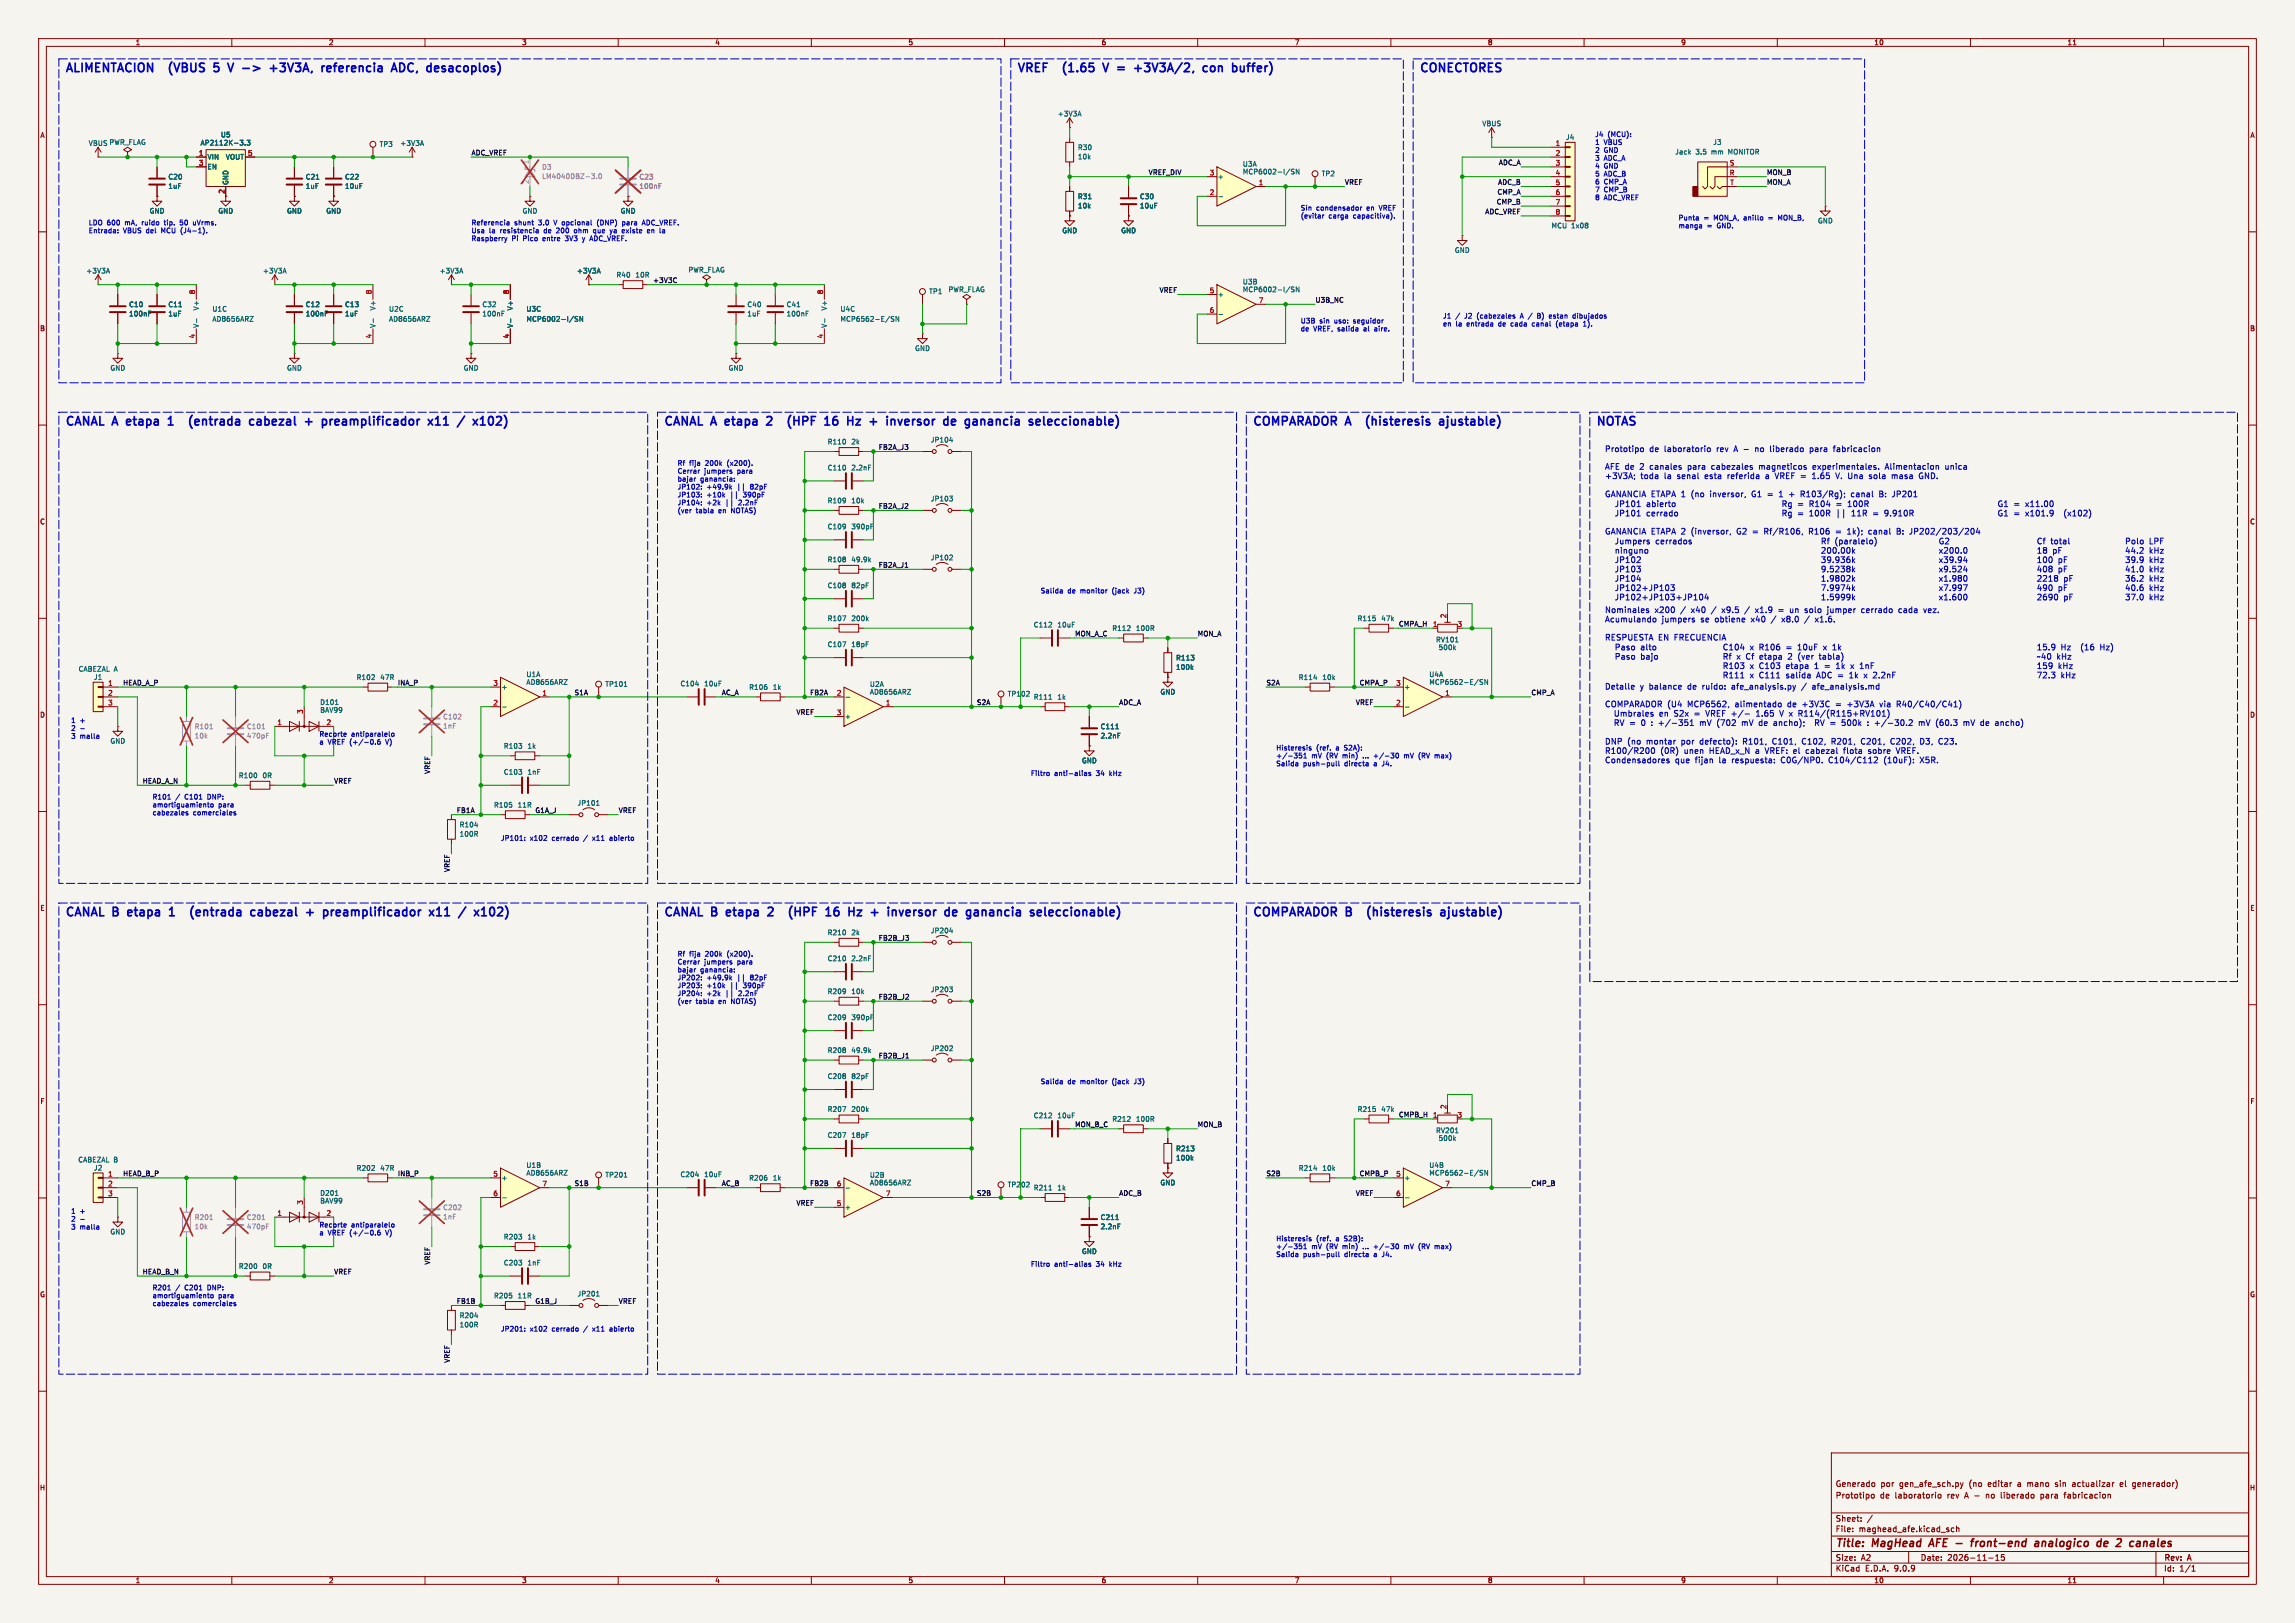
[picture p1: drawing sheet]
<svg xmlns="http://www.w3.org/2000/svg" width="594mm" height="420mm" viewBox="0 0 594 420" stroke-linecap="round" stroke-linejoin="round" font-family="sans-serif">
<defs><g id="words">
<g font-size="3.1" fill="#0000c2">
<text x="16.8" y="19.8">ALIMENTACION</text>
<text x="44.8" y="19.8">(VBUS</text>
<text x="57.3" y="19.8">5</text>
<text x="62" y="19.8">V</text>
<text x="74.4" y="19.8">+3V3A,</text>
<text x="88.7" y="19.8">referencia</text>
<text x="107.8" y="19.8">ADC,</text>
<text x="117.7" y="19.8">desacoplos)</text>
<text x="263.1" y="19.8">VREF</text>
<text x="276.2" y="19.8">(1.65</text>
<text x="297.3" y="19.8">+3V3A/2,</text>
<text x="316" y="19.8">con</text>
<text x="324.4" y="19.8">buffer)</text>
<text x="367.3" y="19.8">CONECTORES</text>
<text x="16.8" y="111.2">CANAL A</text>
<text x="33.8" y="111.2">etapa</text>
<text x="52.7" y="111.2">(entrada</text>
<text x="69.2" y="111.2">cabezal</text>
<text x="84.4" y="111.2">+</text>
<text x="89.7" y="111.2">preamplificador</text>
<text x="118.1" y="111.2">x11</text>
<text x="126.7" y="111.2">/</text>
<text x="131.5" y="111.2">x102)</text>
<text x="171.7" y="111.2">CANAL A</text>
<text x="188.8" y="111.2">etapa</text>
<text x="207.6" y="111.2">(HPF</text>
<text x="224.8" y="111.2">Hz</text>
<text x="231.4" y="111.2">+</text>
<text x="236.7" y="111.2">inversor</text>
<text x="252.4" y="111.2">de</text>
<text x="258.8" y="111.2">ganancia</text>
<text x="276.2" y="111.2">seleccionable)</text>
<text x="324.1" y="111.2">COMPARADOR A</text>
<text x="355.6" y="111.2">(histeresis</text>
<text x="375.4" y="111.2">ajustable)</text>
<text x="413" y="111.2">NOTAS</text>
<text x="16.8" y="238.2">CANAL B</text>
<text x="34.1" y="238.2">etapa</text>
<text x="53" y="238.2">(entrada</text>
<text x="69.5" y="238.2">cabezal</text>
<text x="84.7" y="238.2">+</text>
<text x="90" y="238.2">preamplificador</text>
<text x="118.4" y="238.2">x11</text>
<text x="127" y="238.2">/</text>
<text x="131.8" y="238.2">x102)</text>
<text x="171.7" y="238.2">CANAL B</text>
<text x="189.1" y="238.2">etapa</text>
<text x="208" y="238.2">(HPF</text>
<text x="225.1" y="238.2">Hz</text>
<text x="231.8" y="238.2">+</text>
<text x="237" y="238.2">inversor</text>
<text x="252.7" y="238.2">de</text>
<text x="259.1" y="238.2">ganancia</text>
<text x="276.6" y="238.2">seleccionable)</text>
<text x="324.1" y="238.2">COMPARADOR B</text>
<text x="355.9" y="238.2">(histeresis</text>
<text x="375.7" y="238.2">ajustable)</text>
</g>
<g font-size="2.8" fill="#840000">
<text x="475" y="400.9">Title:</text>
<text x="484.7" y="400.9">MagHead</text>
<text x="500.3" y="400.9">AFE -</text>
<text x="512.7" y="400.9">front-end</text>
<text x="530" y="400.9">analogico</text>
<text x="546.9" y="400.9">de</text>
<text x="552.7" y="400.9">2</text>
<text x="556.9" y="400.9">canales</text>
</g>
<g font-size="2.1" fill="#0000c2">
<text x="415.3" y="117.3">Prototipo</text>
<text x="426.9" y="117.3">de</text>
<text x="430.8" y="117.3">laboratorio</text>
<text x="444.5" y="117.3">rev</text>
<text x="449.1" y="117.3">A -</text>
<text x="454.9" y="117.3">no</text>
<text x="458.9" y="117.3">liberado</text>
<text x="469.3" y="117.3">para</text>
<text x="475.6" y="117.3">fabricacion</text>
<text x="415.3" y="121.8">AFE de</text>
<text x="415.3" y="124.3">+3V3A;</text>
<text x="424.5" y="121.8">2</text>
<text x="424.6" y="124.3">toda</text>
<text x="427.2" y="121.8">canales</text>
<text x="430.8" y="124.3">la</text>
<text x="434.3" y="124.3">senal</text>
<text x="437.1" y="121.8">para</text>
<text x="441.6" y="124.3">esta</text>
<text x="443.4" y="121.8">cabezales</text>
<text x="447.6" y="124.3">referida</text>
<text x="455.9" y="121.8">magneticos</text>
<text x="457.6" y="124.3">a</text>
<text x="460.2" y="124.3">VREF =</text>
<text x="470" y="121.8">experimentales.</text>
<text x="470.1" y="124.3">1.65</text>
<text x="476.4" y="124.3">V. Una</text>
<text x="485.3" y="124.3">sola</text>
<text x="488.9" y="121.8">Alimentacion</text>
<text x="491.3" y="124.3">masa</text>
<text x="498.6" y="124.3">GND.</text>
<text x="504.6" y="121.8">unica</text>
<text x="415.3" y="129">GANANCIA ETAPA 1</text>
<text x="417.8" y="131.5">JP101</text>
<text x="426.1" y="131.5">abierto</text>
<text x="437.9" y="129">(no</text>
<text x="442.9" y="129">inversor,</text>
<text x="453.9" y="129">G1 =</text>
<text x="461" y="131.5">Rg</text>
<text x="461.2" y="129">1</text>
<text x="464" y="129">+</text>
<text x="465.2" y="131.5">=</text>
<text x="467.1" y="129">R103/Rg);</text>
<text x="468.3" y="131.5">R104</text>
<text x="475.4" y="131.5">=</text>
<text x="478.6" y="131.5">100R</text>
<text x="480.4" y="129">canal</text>
<text x="487.8" y="129">B:</text>
<text x="491.3" y="129">JP201</text>
<text x="516.9" y="131.5">G1 =</text>
<text x="524.3" y="131.5">x11.00</text>
<text x="417.8" y="133.9">JP101</text>
<text x="426.1" y="133.9">cerrado</text>
<text x="461" y="133.9">Rg</text>
<text x="465.2" y="133.9">=</text>
<text x="468.3" y="133.9">100R</text>
<text x="479.6" y="133.9">11R</text>
<text x="485.2" y="133.9">=</text>
<text x="488.4" y="133.9">9.910R</text>
<text x="516.9" y="133.9">G1 =</text>
<text x="524.3" y="133.9">x101.9</text>
<text x="534.5" y="133.9">(x102)</text>
<text x="415.3" y="138.6">GANANCIA ETAPA 2</text>
<text x="417.8" y="141.2">Jumpers</text>
<text x="417.8" y="143.6">ninguno</text>
<text x="428.4" y="141.2">cerrados</text>
<text x="437.9" y="138.6">(inversor,</text>
<text x="449.8" y="138.6">G2 =</text>
<text x="457.2" y="138.6">Rf/R106,</text>
<text x="469" y="138.6">R106</text>
<text x="471.2" y="141.2">Rf</text>
<text x="471.2" y="143.6">200.00k</text>
<text x="474.8" y="141.2">(paralelo)</text>
<text x="479.2" y="138.6">1k);</text>
<text x="484.9" y="138.6">canal</text>
<text x="492.3" y="138.6">B:</text>
<text x="495.8" y="138.6">JP202/203/204</text>
<text x="501.6" y="141.2">G2</text>
<text x="501.6" y="143.6">x200.0</text>
<text x="527" y="141.2">Cf</text>
<text x="527" y="143.6">18</text>
<text x="530.7" y="141.2">total</text>
<text x="531.2" y="143.6">pF</text>
<text x="549.9" y="141.2">Polo</text>
<text x="549.9" y="143.6">44.2</text>
<text x="556.2" y="141.2">LPF</text>
<text x="556.2" y="143.6">kHz</text>
<text x="417.8" y="146">JP102</text>
<text x="417.8" y="148.4">JP103</text>
<text x="471.2" y="146">39.936k</text>
<text x="471.2" y="148.4">9.5238k</text>
<text x="501.6" y="146">x39.94</text>
<text x="501.6" y="148.4">x9.524</text>
<text x="527" y="146">100</text>
<text x="527" y="148.4">408</text>
<text x="532.6" y="146">pF</text>
<text x="532.6" y="148.4">pF</text>
<text x="549.9" y="146">39.9</text>
<text x="549.9" y="148.4">41.0</text>
<text x="556.2" y="146">kHz</text>
<text x="556.2" y="148.4">kHz</text>
<text x="417.8" y="150.8">JP104</text>
<text x="417.8" y="153.2">JP102+JP103</text>
<text x="417.8" y="155.6">JP102+JP103+JP104</text>
<text x="471.2" y="150.8">1.9802k</text>
<text x="471.2" y="153.2">7.9974k</text>
<text x="471.2" y="155.6">1.5999k</text>
<text x="501.6" y="150.8">x1.980</text>
<text x="501.6" y="153.2">x7.997</text>
<text x="501.6" y="155.6">x1.600</text>
<text x="527" y="150.8">2218</text>
<text x="527" y="153.2">490</text>
<text x="527" y="155.6">2690</text>
<text x="532.6" y="153.2">pF</text>
<text x="534.1" y="150.8">pF</text>
<text x="534.1" y="155.6">pF</text>
<text x="549.9" y="150.8">36.2</text>
<text x="549.9" y="153.2">40.6</text>
<text x="549.9" y="155.6">37.0</text>
<text x="556.2" y="150.8">kHz</text>
<text x="556.2" y="153.2">kHz</text>
<text x="556.2" y="155.6">kHz</text>
<text x="415.3" y="158.9">Nominales</text>
<text x="415.3" y="161.3">Acumulando</text>
<text x="428.2" y="158.9">x200</text>
<text x="430.1" y="161.3">jumpers</text>
<text x="435" y="158.9">/</text>
<text x="437.9" y="158.9">x40</text>
<text x="440.2" y="161.3">se</text>
<text x="443.3" y="158.9">/</text>
<text x="444" y="161.3">obtiene</text>
<text x="446.1" y="158.9">x9.5</text>
<text x="452.2" y="158.9">/</text>
<text x="453.6" y="161.3">x40</text>
<text x="455.1" y="158.9">x1.9</text>
<text x="458.9" y="161.3">/</text>
<text x="461.8" y="161.3">x8.0</text>
<text x="464.3" y="158.9">un</text>
<text x="468.4" y="158.9">solo</text>
<text x="470.8" y="161.3">x1.6.</text>
<text x="474.4" y="158.9">jumper</text>
<text x="483.3" y="158.9">cerrado</text>
<text x="493.1" y="158.9">cada</text>
<text x="499.8" y="158.9">vez.</text>
<text x="415.3" y="166">RESPUESTA EN FRECUENCIA</text>
<text x="417.8" y="168.6">Paso</text>
<text x="417.8" y="171">Paso</text>
<text x="424.6" y="168.6">alto</text>
<text x="424.6" y="171">bajo</text>
<text x="445.8" y="168.6">C104</text>
<text x="445.8" y="171">Rf</text>
<text x="445.8" y="173.4">R103</text>
<text x="449.4" y="171">x</text>
<text x="451.9" y="171">Cf</text>
<text x="452.9" y="168.6">x</text>
<text x="452.9" y="173.4">x</text>
<text x="455.4" y="168.6">R106</text>
<text x="455.4" y="173.4">C103</text>
<text x="455.6" y="171">etapa</text>
<text x="462.5" y="168.6">=</text>
<text x="462.5" y="173.4">etapa</text>
<text x="463.1" y="171">2</text>
<text x="465.6" y="168.6">10uF</text>
<text x="465.8" y="171">(ver</text>
<text x="470" y="173.4">1</text>
<text x="471.5" y="171">tabla)</text>
<text x="472.4" y="168.6">x</text>
<text x="472.7" y="173.4">=</text>
<text x="474.9" y="168.6">1k</text>
<text x="475.9" y="173.4">1k</text>
<text x="482.3" y="173.4">1nF</text>
<text x="527" y="168.6">15.9</text>
<text x="527" y="171">~40</text>
<text x="527" y="173.4">159</text>
<text x="532.3" y="171">kHz</text>
<text x="532.6" y="173.4">kHz</text>
<text x="533.4" y="168.6">Hz</text>
<text x="538.7" y="168.6">(16</text>
<text x="543.9" y="168.6">Hz)</text>
<text x="415.3" y="178.7">Detalle</text>
<text x="424.4" y="178.7">y balance</text>
<text x="437" y="178.7">de</text>
<text x="440.9" y="178.7">ruido:</text>
<text x="445.8" y="175.8">R111</text>
<text x="448.6" y="178.7">afe_analysis.py</text>
<text x="452.9" y="175.8">x</text>
<text x="455.4" y="175.8">C111</text>
<text x="462.5" y="175.8">salida</text>
<text x="466.9" y="178.7">/</text>
<text x="469.8" y="178.7">afe_analysis.md</text>
<text x="470.5" y="175.8">ADC =</text>
<text x="479.3" y="175.8">1k</text>
<text x="483.2" y="175.8">x</text>
<text x="485.7" y="175.8">2.2nF</text>
<text x="527" y="175.8">72.3</text>
<text x="533.4" y="175.8">kHz</text>
<text x="415.3" y="183.3">COMPARADOR (U4</text>
<text x="417.9" y="185.7">Umbrales</text>
<text x="429.7" y="185.7">en</text>
<text x="433.6" y="185.7">S2x</text>
<text x="436.8" y="183.3">MCP6562,</text>
<text x="439" y="185.7">=</text>
<text x="442.2" y="185.7">VREF +/-</text>
<text x="449.3" y="183.3">alimentado</text>
<text x="455.5" y="185.7">1.65</text>
<text x="461.8" y="185.7">V x</text>
<text x="463" y="183.3">de</text>
<text x="466.9" y="185.7">R114/(R115+RV101)</text>
<text x="466.9" y="183.3">+3V3C</text>
<text x="475.7" y="183.3">=</text>
<text x="478.9" y="183.3">+3V3A</text>
<text x="487.5" y="183.3">via</text>
<text x="492" y="183.3">R40/C40/C41)</text>
<text x="417.9" y="188.1">RV =</text>
<text x="425.1" y="188.1">0</text>
<text x="427.9" y="188.1">: +/-351</text>
<text x="440.7" y="188.1">mV (702</text>
<text x="451.9" y="188.1">mV de</text>
<text x="460.4" y="188.1">ancho);</text>
<text x="471.5" y="188.1">RV =</text>
<text x="478.7" y="188.1">500k</text>
<text x="485.5" y="188.1">: +/-30.2</text>
<text x="499.1" y="188.1">mV (60.3</text>
<text x="511" y="188.1">mV de</text>
<text x="519.5" y="188.1">ancho)</text>
<text x="415.3" y="193">DNP (no</text>
<text x="415.3" y="195.4">R100/R200</text>
<text x="415.3" y="197.8">Condensadores</text>
<text x="426.2" y="193">montar</text>
<text x="429.7" y="195.4">(0R)</text>
<text x="433.5" y="197.8">que</text>
<text x="435.3" y="193">por</text>
<text x="436" y="195.4">unen</text>
<text x="438.8" y="197.8">fijan</text>
<text x="440.3" y="193">defecto):</text>
<text x="442.6" y="195.4">HEAD_x_N a</text>
<text x="445.1" y="197.8">la</text>
<text x="448.6" y="197.8">respuesta:</text>
<text x="451.6" y="193">R101,</text>
<text x="457.4" y="195.4">VREF: el</text>
<text x="459.4" y="193">C101,</text>
<text x="461.4" y="197.8">C0G/NP0.</text>
<text x="467.2" y="193">C102,</text>
<text x="468.2" y="195.4">cabezal</text>
<text x="473.9" y="197.8">C104/C112</text>
<text x="475" y="193">R201,</text>
<text x="478.1" y="195.4">flota</text>
<text x="482.8" y="193">C201,</text>
<text x="484.6" y="195.4">sobre</text>
<text x="488.4" y="197.8">(10uF):</text>
<text x="490.6" y="193">C202,</text>
<text x="492.1" y="195.4">VREF.</text>
<text x="497.9" y="197.8">X5R.</text>
<text x="498.4" y="193">D3,</text>
<text x="503.3" y="193">C23.</text>
</g>
<g font-size="2.1" fill="#840000">
<text x="475" y="388">Prototipo</text>
<text x="475" y="385">Generado</text>
<text x="486.6" y="388">de</text>
<text x="486.7" y="385">por</text>
<text x="490.5" y="388">laboratorio</text>
<text x="491.7" y="385">gen_afe_sch.py</text>
<text x="504.2" y="388">rev</text>
<text x="508.8" y="388">A -</text>
<text x="509.8" y="385">(no</text>
<text x="514.6" y="388">no</text>
<text x="514.8" y="385">editar</text>
<text x="518.6" y="388">liberado</text>
<text x="522.6" y="385">a</text>
<text x="525.3" y="385">mano</text>
<text x="529" y="388">para</text>
<text x="532.7" y="385">sin</text>
<text x="535.3" y="388">fabricacion</text>
<text x="537.3" y="385">actualizar</text>
<text x="549.8" y="385">el</text>
<text x="553.1" y="385">generador)</text>
<text x="475" y="394">Sheet:</text>
<text x="475" y="396.7">File:</text>
<text x="481.1" y="396.7">maghead_afe.kicad_sch</text>
<text x="475" y="406.9">KiCad</text>
<text x="475" y="404.1">Size:</text>
<text x="481.7" y="404.1">A2</text>
<text x="482.7" y="406.9">E.D.A.</text>
<text x="490.3" y="406.9">9.0.9</text>
<text x="497" y="404.1">Date:</text>
<text x="504" y="404.1">2026-11-15</text>
<text x="560" y="404.3">Rev:</text>
<text x="560" y="406.9">Id:</text>
<text x="564.1" y="406.9">1/1</text>
<text x="566.4" y="404.3">A</text>
</g>
<g font-size="1.8" fill="#840000">
<text x="35" y="11.9">1</text>
<text x="85" y="11.9">2</text>
<text x="135" y="11.9">3</text>
<text x="185" y="11.9">4</text>
<text x="235" y="11.9">5</text>
<text x="285" y="11.9">6</text>
<text x="335" y="11.9">7</text>
<text x="385" y="11.9">8</text>
<text x="435" y="11.9">9</text>
<text x="485" y="11.9">10</text>
<text x="535" y="11.9">11</text>
<text x="10.3" y="35.9">A</text>
<text x="582.3" y="35.9">A</text>
<text x="58.2" y="50.2" transform="rotate(-90 58.2 50.2)">2</text>
<text x="10.3" y="85.9">B</text>
<text x="582.3" y="85.9">B</text>
<text x="10.3" y="135.9">C</text>
<text x="582.3" y="135.9">C</text>
<text x="10.3" y="185.9">D</text>
<text x="582.3" y="185.9">D</text>
<text x="10.3" y="235.9">E</text>
<text x="582.3" y="235.9">E</text>
<text x="10.3" y="285.9">F</text>
<text x="582.3" y="285.9">F</text>
<text x="10.3" y="335.9">G</text>
<text x="582.3" y="335.9">G</text>
<text x="10.2" y="385.9">H</text>
<text x="582.2" y="385.9">H</text>
<text x="35" y="409.9">1</text>
<text x="85" y="409.9">2</text>
<text x="135" y="409.9">3</text>
<text x="185" y="409.9">4</text>
<text x="235" y="409.9">5</text>
<text x="285" y="409.9">6</text>
<text x="335" y="409.9">7</text>
<text x="385" y="409.9">8</text>
<text x="435" y="409.9">9</text>
<text x="485" y="409.9">10</text>
<text x="535" y="409.9">11</text>
</g>
<g font-size="1.8" fill="#006464">
<text x="57" y="35.7">U5</text>
<text x="273.7" y="30.3">+3V3A</text>
<text x="383.5" y="32.9">VBUS</text>
<text x="22.8" y="37.9">VBUS PWR_FLAG</text>
<text x="51.8" y="37.8">AP2112K-3.3</text>
<text x="53.6" y="41.5">VIN</text>
<text x="58.3" y="41.5">VOUT</text>
<text x="98.1" y="38.2">TP3</text>
<text x="103.5" y="37.9">+3V3A</text>
<text x="278.9" y="41.4">10k</text>
<text x="278.9" y="39">R30</text>
<text x="405.2" y="36.4">J4</text>
<text x="433.5" y="40.2">Jack</text>
<text x="438.9" y="40.2">3.5</text>
<text x="443.1" y="40.2">mm</text>
<text x="443.3" y="37.7">J3</text>
<text x="447.6" y="40.2">MONITOR</text>
<text x="43.4" y="46.7">C20</text>
<text x="53.6" y="44">EN</text>
<text x="79" y="46.7">C21</text>
<text x="89.2" y="46.7">C22</text>
<text x="315.1" y="46.6">+</text>
<text x="321.5" y="45.3">MCP6002-I/SN</text>
<text x="321.5" y="43.3">U3A</text>
<text x="342" y="45.8">TP2</text>
<text x="43.4" y="49.1">1uF</text>
<text x="59.3" y="48" transform="rotate(-90 59.3 48)">GND</text>
<text x="79" y="49.1">1uF</text>
<text x="89.2" y="49.1">10uF</text>
<text x="278.9" y="51.7">R31</text>
<text x="294.9" y="51.7">C30</text>
<text x="38.6" y="55.5">GND</text>
<text x="56.4" y="55.5">GND</text>
<text x="74.2" y="55.5">GND</text>
<text x="84.3" y="55.5">GND</text>
<text x="135.1" y="55.5">GND</text>
<text x="160.5" y="55.5">GND</text>
<text x="278.9" y="54.1">10k</text>
<text x="294.9" y="54.1">10uF</text>
<text x="401.5" y="59.3">MCU 1x08</text>
<text x="470.4" y="58">GND</text>
<text x="274.8" y="60.6">GND</text>
<text x="290.1" y="60.6">GND</text>
<text x="376.4" y="65.6">GND</text>
<text x="22.2" y="71">+3V3A</text>
<text x="67.9" y="71">+3V3A</text>
<text x="113.7" y="71">+3V3A</text>
<text x="149.2" y="71">+3V3A</text>
<text x="178.1" y="70.7">PWR_FLAG</text>
<text x="159.4" y="72">R40</text>
<text x="164.3" y="72">10R</text>
<text x="240.4" y="76.3">TP1</text>
<text x="245.4" y="75.8">PWR_FLAG</text>
<text x="315.1" y="77.1">+</text>
<text x="321.5" y="75.8">MCP6002-I/SN</text>
<text x="321.5" y="73.8">U3B</text>
<text x="33.3" y="82.1">100nF</text>
<text x="33.3" y="79.7">C10</text>
<text x="43.4" y="82.1">1uF</text>
<text x="43.4" y="79.7">C11</text>
<text x="51.7" y="80.5" transform="rotate(-90 51.7 80.5)">V+</text>
<text x="54.8" y="83.4">AD8656ARZ</text>
<text x="54.8" y="80.8">U1C</text>
<text x="79" y="82.1">100nF</text>
<text x="79" y="79.7">C12</text>
<text x="89.2" y="82.1">1uF</text>
<text x="89.2" y="79.7">C13</text>
<text x="97.4" y="80.5" transform="rotate(-90 97.4 80.5)">V+</text>
<text x="100.6" y="83.4">AD8656ARZ</text>
<text x="100.6" y="80.8">U2C</text>
<text x="124.7" y="82.1">100nF</text>
<text x="124.7" y="79.7">C32</text>
<text x="132.9" y="80.5" transform="rotate(-90 132.9 80.5)">V+</text>
<text x="136.1" y="83.4">MCP6002-I/SN</text>
<text x="136.1" y="80.8">U3C</text>
<text x="193.3" y="82.1">1uF</text>
<text x="193.3" y="79.7">C40</text>
<text x="203.5" y="82.1">100nF</text>
<text x="203.5" y="79.7">C41</text>
<text x="214.2" y="80.5" transform="rotate(-90 214.2 80.5)">V+</text>
<text x="217.4" y="83.4">MCP6562-E/SN</text>
<text x="217.4" y="80.8">U4C</text>
<text x="51.7" y="85" transform="rotate(-90 51.7 85)">V-</text>
<text x="97.4" y="85" transform="rotate(-90 97.4 85)">V-</text>
<text x="132.9" y="85" transform="rotate(-90 132.9 85)">V-</text>
<text x="214.2" y="85" transform="rotate(-90 214.2 85)">V-</text>
<text x="236.7" y="91">GND</text>
<text x="28.4" y="96.1">GND</text>
<text x="74.2" y="96.1">GND</text>
<text x="119.9" y="96.1">GND</text>
<text x="188.5" y="96.1">GND</text>
<text x="214.1" y="115.2">R110</text>
<text x="220.2" y="115.2">2k</text>
<text x="240.8" y="114.7">JP104</text>
<text x="214.1" y="121.9">C110</text>
<text x="220.2" y="121.9">2.2nF</text>
<text x="214.1" y="130.4">R109</text>
<text x="220.2" y="130.4">10k</text>
<text x="240.8" y="129.9">JP103</text>
<text x="214.1" y="137.2">C109</text>
<text x="220.2" y="137.2">390pF</text>
<text x="214.1" y="145.7">R108</text>
<text x="220.2" y="145.7">49.9k</text>
<text x="240.8" y="145.2">JP102</text>
<text x="214.1" y="152.4">C108</text>
<text x="220.2" y="152.4">82pF</text>
<text x="214.1" y="160.9">R107</text>
<text x="220.2" y="160.9">200k</text>
<text x="351.3" y="160.9">R115</text>
<text x="357.4" y="160.9">47k</text>
<text x="214.1" y="167.6">C107</text>
<text x="220.2" y="167.6">18pF</text>
<text x="267.4" y="162.6">C112</text>
<text x="273.6" y="162.6">10uF</text>
<text x="287.8" y="163.5">R112</text>
<text x="293.9" y="163.5">100R</text>
<text x="371.6" y="166.4">RV101</text>
<text x="304.3" y="171.1">R113</text>
<text x="304.3" y="173.5">100k</text>
<text x="372.2" y="168.4">500k</text>
<text x="20.2" y="174">CABEZAL A</text>
<text x="24.2" y="176.1">J1</text>
<text x="92.2" y="176.2">R102</text>
<text x="98.3" y="176.2">47R</text>
<text x="129.7" y="178.7">+</text>
<text x="136.1" y="177.4">AD8656ARZ</text>
<text x="136.1" y="175.4">U1A</text>
<text x="156.5" y="177.9">TP101</text>
<text x="176" y="177.8">C104</text>
<text x="182.1" y="177.8">10uF</text>
<text x="193.8" y="178.7">R106</text>
<text x="199.9" y="178.7">1k</text>
<text x="225" y="179.9">AD8656ARZ</text>
<text x="225" y="177.9">U2A</text>
<text x="300.2" y="179.9">GND</text>
<text x="336" y="176.2">R114</text>
<text x="342.1" y="176.2">10k</text>
<text x="363.3" y="178.7">+</text>
<text x="369.8" y="177.4">MCP6562-E/SN</text>
<text x="369.8" y="175.4">U4A</text>
<text x="82.7" y="182.6">D101</text>
<text x="82.7" y="184.6">BAV99</text>
<text x="260.7" y="180.4">TP102</text>
<text x="267.4" y="181.2">R111</text>
<text x="273.6" y="181.2">1k</text>
<text x="218.6" y="186.3">+</text>
<text x="284.7" y="188.9">C111</text>
<text x="284.7" y="191.3">2.2nF</text>
<text x="28.4" y="192.6">GND</text>
<text x="130.3" y="193.9">R103</text>
<text x="136.4" y="193.9">1k</text>
<text x="279.9" y="197.7">GND</text>
<text x="61.7" y="201.6">R100</text>
<text x="67.8" y="201.6">0R</text>
<text x="130.3" y="200.7">C103</text>
<text x="136.4" y="200.7">1nF</text>
<text x="127.7" y="209.2">R105</text>
<text x="133.9" y="209.2">11R</text>
<text x="149.4" y="208.7">JP101</text>
<text x="118.8" y="214.3">R104</text>
<text x="118.8" y="216.7">100R</text>
<text x="214.1" y="242.2">R210</text>
<text x="220.2" y="242.2">2k</text>
<text x="240.8" y="241.7">JP204</text>
<text x="214.1" y="248.9">C210</text>
<text x="220.2" y="248.9">2.2nF</text>
<text x="214.1" y="257.4">R209</text>
<text x="220.2" y="257.4">10k</text>
<text x="240.8" y="256.9">JP203</text>
<text x="214.1" y="264.2">C209</text>
<text x="220.2" y="264.2">390pF</text>
<text x="214.1" y="272.7">R208</text>
<text x="220.2" y="272.7">49.9k</text>
<text x="240.8" y="272.2">JP202</text>
<text x="214.1" y="279.4">C208</text>
<text x="220.2" y="279.4">82pF</text>
<text x="214.1" y="287.9">R207</text>
<text x="220.2" y="287.9">200k</text>
<text x="351.3" y="287.9">R215</text>
<text x="357.4" y="287.9">47k</text>
<text x="267.4" y="289.6">C212</text>
<text x="273.6" y="289.6">10uF</text>
<text x="287.8" y="290.5">R212</text>
<text x="293.9" y="290.5">100R</text>
<text x="371.6" y="293.4">RV201</text>
<text x="214.1" y="294.6">C207</text>
<text x="220.2" y="294.6">18pF</text>
<text x="304.3" y="298.1">R213</text>
<text x="372.2" y="295.4">500k</text>
<text x="20.1" y="301">CABEZAL B</text>
<text x="24.2" y="303.1">J2</text>
<text x="92.2" y="303.2">R202</text>
<text x="98.3" y="303.2">47R</text>
<text x="129.7" y="305.7">+</text>
<text x="136.1" y="304.4">AD8656ARZ</text>
<text x="136.1" y="302.4">U1B</text>
<text x="156.5" y="304.9">TP201</text>
<text x="176" y="304.8">C204</text>
<text x="182.1" y="304.8">10uF</text>
<text x="193.8" y="305.7">R206</text>
<text x="199.9" y="305.7">1k</text>
<text x="225" y="304.9">U2B</text>
<text x="304.3" y="300.5">100k</text>
<text x="336" y="303.2">R214</text>
<text x="342.1" y="303.2">10k</text>
<text x="363.3" y="305.7">+</text>
<text x="369.8" y="304.4">MCP6562-E/SN</text>
<text x="369.8" y="302.4">U4B</text>
<text x="82.7" y="309.6">D201</text>
<text x="82.7" y="311.6">BAV99</text>
<text x="225" y="306.9">AD8656ARZ</text>
<text x="260.7" y="307.4">TP202</text>
<text x="267.4" y="308.2">R211</text>
<text x="273.6" y="308.2">1k</text>
<text x="300.2" y="306.9">GND</text>
<text x="218.6" y="313.3">+</text>
<text x="284.7" y="315.9">C211</text>
<text x="28.4" y="319.6">GND</text>
<text x="130.3" y="320.9">R203</text>
<text x="136.4" y="320.9">1k</text>
<text x="284.7" y="318.3">2.2nF</text>
<text x="61.7" y="328.6">R200</text>
<text x="67.8" y="328.6">0R</text>
<text x="130.3" y="327.7">C203</text>
<text x="136.4" y="327.7">1nF</text>
<text x="279.9" y="324.7">GND</text>
<text x="149.4" y="335.7">JP201</text>
<text x="118.8" y="341.3">R204</text>
<text x="127.7" y="336.2">R205</text>
<text x="133.9" y="336.2">11R</text>
<text x="118.8" y="343.7">100R</text>
</g>
<g font-size="1.8" fill="#0000c2">
<text x="412.7" y="35.8">J4</text>
<text x="416.1" y="35.8">(MCU):</text>
<text x="412.7" y="37.8">1</text>
<text x="412.7" y="39.9">2</text>
<text x="412.7" y="41.9">3</text>
<text x="415.1" y="37.8">VBUS</text>
<text x="415.1" y="39.9">GND</text>
<text x="415.1" y="41.9">ADC_A</text>
<text x="412.7" y="43.9">4</text>
<text x="412.7" y="46">5</text>
<text x="415.1" y="43.9">GND</text>
<text x="415.1" y="46">ADC_B</text>
<text x="412.7" y="48">6</text>
<text x="412.7" y="50.1">7</text>
<text x="412.7" y="52.1">8</text>
<text x="415.1" y="48">CMP_A</text>
<text x="415.1" y="50.1">CMP_B</text>
<text x="415.1" y="52.1">ADC_VREF</text>
<text x="22.9" y="58.6">LDO 600</text>
<text x="32.5" y="58.6">mA,</text>
<text x="37" y="58.6">ruido</text>
<text x="43" y="58.6">tip.</text>
<text x="47.3" y="58.6">50</text>
<text x="50.9" y="58.6">uVrms.</text>
<text x="121.9" y="58.6">Referencia</text>
<text x="133.1" y="58.6">shunt</text>
<text x="139.5" y="58.6">3.0</text>
<text x="143.7" y="58.6">V opcional</text>
<text x="155.2" y="58.6">(DNP)</text>
<text x="162" y="58.6">para</text>
<text x="167.4" y="58.6">ADC_VREF.</text>
<text x="336.5" y="54.8">Sin</text>
<text x="336.5" y="56.9">(evitar</text>
<text x="340.7" y="54.8">condensador</text>
<text x="343.9" y="56.9">carga</text>
<text x="350.4" y="56.9">capacitiva).</text>
<text x="353.9" y="54.8">en</text>
<text x="357.3" y="54.8">VREF</text>
<text x="434.3" y="57.4">Punta</text>
<text x="434.3" y="59.4">manga</text>
<text x="441" y="57.4">=</text>
<text x="441.8" y="59.4">=</text>
<text x="443.7" y="57.4">MON_A, anillo</text>
<text x="444.5" y="59.4">GND.</text>
<text x="458.2" y="57.4">=</text>
<text x="460.9" y="57.4">MON_B,</text>
<text x="22.9" y="60.7">Entrada:</text>
<text x="31.9" y="60.7">VBUS</text>
<text x="38" y="60.7">del</text>
<text x="42" y="60.7">MCU (J4-1).</text>
<text x="121.9" y="60.7">Usa</text>
<text x="121.9" y="62.7">Raspberry</text>
<text x="126.6" y="60.7">la</text>
<text x="129.6" y="60.7">resistencia</text>
<text x="132.5" y="62.7">Pi</text>
<text x="135.5" y="62.7">Pico</text>
<text x="140.8" y="62.7">entre</text>
<text x="141.1" y="60.7">de</text>
<text x="144.5" y="60.7">200</text>
<text x="146.8" y="62.7">3V3</text>
<text x="149.3" y="60.7">ohm</text>
<text x="151.5" y="62.7">y</text>
<text x="153.6" y="62.7">ADC_VREF.</text>
<text x="154.5" y="60.7">que</text>
<text x="159" y="60.7">ya</text>
<text x="162.3" y="60.7">existe</text>
<text x="169" y="60.7">en</text>
<text x="172.5" y="60.7">la</text>
<text x="373.4" y="82.8">J1</text>
<text x="376.7" y="82.8">/</text>
<text x="379.2" y="82.8">J2</text>
<text x="382.6" y="82.8">(cabezales</text>
<text x="394" y="82.8">A /</text>
<text x="398.8" y="82.8">B)</text>
<text x="402.1" y="82.8">estan</text>
<text x="408.4" y="82.8">dibujados</text>
<text x="336.5" y="84">U3B</text>
<text x="336.5" y="86.1">de</text>
<text x="340" y="86.1">VREF, salida</text>
<text x="341.5" y="84">sin</text>
<text x="345.5" y="84">uso:</text>
<text x="350.6" y="84">seguidor</text>
<text x="353.2" y="86.1">al</text>
<text x="356.2" y="86.1">aire.</text>
<text x="373.4" y="84.8">en</text>
<text x="376.8" y="84.8">la</text>
<text x="379.8" y="84.8">entrada</text>
<text x="388.1" y="84.8">de</text>
<text x="391.5" y="84.8">cada</text>
<text x="397.3" y="84.8">canal</text>
<text x="403.6" y="84.8">(etapa</text>
<text x="410.9" y="84.8">1).</text>
<text x="175.3" y="120.9">Rf</text>
<text x="175.3" y="122.9">Cerrar</text>
<text x="175.3" y="124.9">bajar</text>
<text x="178.4" y="120.9">fija</text>
<text x="181.3" y="124.9">ganancia:</text>
<text x="182.3" y="122.9">jumpers</text>
<text x="182.7" y="120.9">200k</text>
<text x="188.5" y="120.9">(x200).</text>
<text x="191" y="122.9">para</text>
<text x="175.3" y="127">JP102:</text>
<text x="175.3" y="129">JP103:</text>
<text x="175.3" y="131.1">JP104:</text>
<text x="182.9" y="127">+49.9k</text>
<text x="182.9" y="129">+10k</text>
<text x="182.9" y="131.1">+2k</text>
<text x="187.9" y="131.1">||</text>
<text x="191.5" y="131.1">2.2nF</text>
<text x="192.7" y="129">390pF</text>
<text x="194.5" y="127">82pF</text>
<text x="175.3" y="133.1">(ver</text>
<text x="180.1" y="133.1">tabla</text>
<text x="186.1" y="133.1">en</text>
<text x="189.5" y="133.1">NOTAS)</text>
<text x="269.2" y="153.9">Salida</text>
<text x="276.3" y="153.9">de</text>
<text x="279.7" y="153.9">monitor</text>
<text x="288.2" y="153.9">(jack</text>
<text x="294.1" y="153.9">J3)</text>
<text x="18.3" y="187.4">1</text>
<text x="18.3" y="189.4">2</text>
<text x="18.3" y="191.5">3</text>
<text x="20.7" y="187.4">+</text>
<text x="20.7" y="191.5">malla</text>
<text x="82.5" y="191">Recorte</text>
<text x="90.9" y="191">antiparalelo</text>
<text x="82.5" y="193">a</text>
<text x="84.9" y="193">VREF (+/-0.6</text>
<text x="100.2" y="193">V)</text>
<text x="330.2" y="194.5">Histeresis</text>
<text x="330.2" y="196.6">+/-351</text>
<text x="339.5" y="196.6">mV</text>
<text x="340.7" y="194.5">(ref.</text>
<text x="343.4" y="196.6">(RV</text>
<text x="345.9" y="194.5">a</text>
<text x="347.8" y="196.6">min)</text>
<text x="348.2" y="194.5">S2A):</text>
<text x="353.3" y="196.6">...</text>
<text x="356.3" y="196.6">+/-30</text>
<text x="364.3" y="196.6">mV</text>
<text x="368.3" y="196.6">(RV</text>
<text x="372.6" y="196.6">max)</text>
<text x="266.7" y="201.1">Filtro</text>
<text x="272.9" y="201.1">anti-alias</text>
<text x="283.9" y="201.1">34</text>
<text x="287.4" y="201.1">kHz</text>
<text x="330.2" y="198.6">Salida</text>
<text x="337.3" y="198.6">push-pull</text>
<text x="348.1" y="198.6">directa</text>
<text x="355.9" y="198.6">a</text>
<text x="358.2" y="198.6">J4.</text>
<text x="39.4" y="207.2">R101</text>
<text x="39.4" y="209.3">amortiguamiento</text>
<text x="45.4" y="207.2">/</text>
<text x="47.9" y="207.2">C101</text>
<text x="54" y="207.2">DNP:</text>
<text x="56.5" y="209.3">para</text>
<text x="39.4" y="211.3">cabezales</text>
<text x="50" y="211.3">comerciales</text>
<text x="129.5" y="217.9">JP101:</text>
<text x="137.2" y="217.9">x102</text>
<text x="143" y="217.9">cerrado</text>
<text x="151.4" y="217.9">/</text>
<text x="153.9" y="217.9">x11</text>
<text x="158.5" y="217.9">abierto</text>
<text x="175.3" y="247.9">Rf</text>
<text x="175.3" y="249.9">Cerrar</text>
<text x="175.3" y="251.9">bajar</text>
<text x="178.4" y="247.9">fija</text>
<text x="181.3" y="251.9">ganancia:</text>
<text x="182.3" y="249.9">jumpers</text>
<text x="182.7" y="247.9">200k</text>
<text x="188.5" y="247.9">(x200).</text>
<text x="191" y="249.9">para</text>
<text x="175.3" y="254">JP202:</text>
<text x="175.3" y="256">JP203:</text>
<text x="182.9" y="254">+49.9k</text>
<text x="182.9" y="256">+10k</text>
<text x="192.7" y="256">390pF</text>
<text x="194.5" y="254">82pF</text>
<text x="175.3" y="258.1">JP204:</text>
<text x="175.3" y="260.1">(ver</text>
<text x="180.1" y="260.1">tabla</text>
<text x="182.9" y="258.1">+2k</text>
<text x="186.1" y="260.1">en</text>
<text x="187.9" y="258.1">||</text>
<text x="189.5" y="260.1">NOTAS)</text>
<text x="191.5" y="258.1">2.2nF</text>
<text x="269.2" y="280.9">Salida</text>
<text x="276.3" y="280.9">de</text>
<text x="279.7" y="280.9">monitor</text>
<text x="288.2" y="280.9">(jack</text>
<text x="294.1" y="280.9">J3)</text>
<text x="18.3" y="314.4">1</text>
<text x="18.3" y="316.4">2</text>
<text x="20.7" y="314.4">+</text>
<text x="82.5" y="318">Recorte</text>
<text x="90.9" y="318">antiparalelo</text>
<text x="18.3" y="318.5">3</text>
<text x="20.7" y="318.5">malla</text>
<text x="82.5" y="320">a</text>
<text x="84.9" y="320">VREF (+/-0.6</text>
<text x="100.2" y="320">V)</text>
<text x="330.2" y="321.5">Histeresis</text>
<text x="330.2" y="323.6">+/-351</text>
<text x="339.5" y="323.6">mV</text>
<text x="340.7" y="321.5">(ref.</text>
<text x="343.4" y="323.6">(RV</text>
<text x="345.9" y="321.5">a</text>
<text x="347.8" y="323.6">min)</text>
<text x="348.2" y="321.5">S2B):</text>
<text x="353.3" y="323.6">...</text>
<text x="356.3" y="323.6">+/-30</text>
<text x="364.3" y="323.6">mV</text>
<text x="368.3" y="323.6">(RV</text>
<text x="372.6" y="323.6">max)</text>
<text x="266.7" y="328.1">Filtro</text>
<text x="272.9" y="328.1">anti-alias</text>
<text x="283.9" y="328.1">34</text>
<text x="287.4" y="328.1">kHz</text>
<text x="330.2" y="325.6">Salida</text>
<text x="337.3" y="325.6">push-pull</text>
<text x="348.1" y="325.6">directa</text>
<text x="355.9" y="325.6">a</text>
<text x="358.2" y="325.6">J4.</text>
<text x="39.4" y="334.2">R201</text>
<text x="45.4" y="334.2">/</text>
<text x="47.9" y="334.2">C201</text>
<text x="54" y="334.2">DNP:</text>
<text x="39.4" y="336.3">amortiguamiento</text>
<text x="39.4" y="338.3">cabezales</text>
<text x="50" y="338.3">comerciales</text>
<text x="56.5" y="336.3">para</text>
<text x="129.5" y="344.9">JP201:</text>
<text x="137.2" y="344.9">x102</text>
<text x="143" y="344.9">cerrado</text>
<text x="151.4" y="344.9">/</text>
<text x="153.9" y="344.9">x11</text>
<text x="158.5" y="344.9">abierto</text>
</g>
<g font-size="1.8" fill="#a90000">
<text x="51.4" y="40.4">1</text>
<text x="64.1" y="40.4">5</text>
<text x="402.5" y="37.8">1</text>
<text x="402.5" y="40.4">2</text>
<text x="51.4" y="42.9">3</text>
<text x="313" y="45.5">3</text>
<text x="402.5" y="42.9">3</text>
<text x="402.5" y="45.5">4</text>
<text x="447.6" y="45.5">R</text>
<text x="447.6" y="42.9">S</text>
<text x="313" y="50.5">2</text>
<text x="325.7" y="48">1</text>
<text x="402.5" y="48">5</text>
<text x="402.5" y="50.5">6</text>
<text x="402.5" y="53.1">7</text>
<text x="447.7" y="48">T</text>
<text x="402.5" y="55.6">8</text>
<text x="50.5" y="76.3" transform="rotate(-90 50.5 76.3)">8</text>
<text x="96.3" y="76.3" transform="rotate(-90 96.3 76.3)">8</text>
<text x="131.8" y="76.3" transform="rotate(-90 131.8 76.3)">8</text>
<text x="213.1" y="76.3" transform="rotate(-90 213.1 76.3)">8</text>
<text x="313" y="75.9">5</text>
<text x="313" y="81">6</text>
<text x="325.7" y="78.5">7</text>
<text x="50.5" y="87.7" transform="rotate(-90 50.5 87.7)">4</text>
<text x="96.3" y="87.7" transform="rotate(-90 96.3 87.7)">4</text>
<text x="131.8" y="87.7" transform="rotate(-90 131.8 87.7)">4</text>
<text x="213.1" y="87.7" transform="rotate(-90 213.1 87.7)">4</text>
<text x="374.4" y="160.1" transform="rotate(-90 374.4 160.1)">2</text>
<text x="370.8" y="162.3">1</text>
<text x="377.1" y="162.3">3</text>
<text x="27.9" y="177.5">1</text>
<text x="127.6" y="177.5">3</text>
<text x="361.2" y="177.5">3</text>
<text x="27.9" y="180.1">2</text>
<text x="27.9" y="182.6">3</text>
<text x="78.5" y="184.9" transform="rotate(-90 78.5 184.9)">3</text>
<text x="127.6" y="182.6">2</text>
<text x="140.3" y="180.1">1</text>
<text x="216.5" y="185.2">3</text>
<text x="216.5" y="180.1">2</text>
<text x="229.2" y="182.6">1</text>
<text x="361.2" y="182.6">2</text>
<text x="373.9" y="180.1">1</text>
<text x="71.7" y="187.7">1</text>
<text x="84.4" y="187.7">2</text>
<text x="374.4" y="287.1" transform="rotate(-90 374.4 287.1)">2</text>
<text x="370.8" y="289.3">1</text>
<text x="377.1" y="289.3">3</text>
<text x="27.9" y="304.5">1</text>
<text x="127.6" y="304.5">5</text>
<text x="361.2" y="304.5">5</text>
<text x="27.9" y="307.1">2</text>
<text x="27.9" y="309.6">3</text>
<text x="78.5" y="311.9" transform="rotate(-90 78.5 311.9)">3</text>
<text x="127.6" y="309.6">6</text>
<text x="140.3" y="307.1">7</text>
<text x="216.5" y="307.1">6</text>
<text x="229.2" y="309.6">7</text>
<text x="361.2" y="309.6">6</text>
<text x="373.9" y="307.1">7</text>
<text x="71.7" y="314.7">1</text>
<text x="84.4" y="314.7">2</text>
<text x="216.5" y="312.2">5</text>
</g>
<g font-size="1.8" fill="#0f0f0f">
<text x="121.9" y="40.3">ADC_VREF</text>
<text x="297.2" y="45.4">VREF_DIV</text>
<text x="348" y="47.9">VREF</text>
<text x="387.6" y="47.9">ADC_B</text>
<text x="387.8" y="42.8">ADC_A</text>
<text x="457.2" y="47.9">MON_A</text>
<text x="457.2" y="45.4">MON_B</text>
<text x="387.3" y="53">CMP_B</text>
<text x="387.4" y="50.5">CMP_A</text>
<text x="384.3" y="55.5">ADC_VREF</text>
<text x="168.9" y="73.3">+3V3C</text>
<text x="300" y="75.9">VREF</text>
<text x="340.4" y="78.4">U3B_NC</text>
<text x="227.3" y="116.5">FB2A_J3</text>
<text x="227.3" y="131.7">FB2A_J2</text>
<text x="227.3" y="147">FB2A_J1</text>
<text x="278.1" y="164.8">MON_A_C</text>
<text x="309.9" y="164.8">MON_A</text>
<text x="361.9" y="162.2">CMPA_H</text>
<text x="31.7" y="177.5">HEAD_A_P</text>
<text x="102.9" y="177.5">INA_P</text>
<text x="148.6" y="180">S1A</text>
<text x="186.7" y="180">AC_A</text>
<text x="209.5" y="180">FB2A</text>
<text x="327.7" y="177.5">S2A</text>
<text x="351.8" y="177.5">CMPA_P</text>
<text x="396.2" y="180">CMP_A</text>
<text x="206" y="185.1">VREF</text>
<text x="252.7" y="182.5">S2A</text>
<text x="289.6" y="182.5">ADC_A</text>
<text x="350.8" y="182.5">VREF</text>
<text x="36.8" y="202.9">HEAD_A_N</text>
<text x="86.4" y="202.9">VREF</text>
<text x="111.4" y="200.4" transform="rotate(-90 111.4 200.4)">VREF</text>
<text x="118.1" y="210.5">FB1A</text>
<text x="138.4" y="210.5">G1A_J</text>
<text x="160" y="210.5">VREF</text>
<text x="116.5" y="225.8" transform="rotate(-90 116.5 225.8)">VREF</text>
<text x="227.3" y="243.5">FB2B_J3</text>
<text x="227.3" y="258.7">FB2B_J2</text>
<text x="227.3" y="274">FB2B_J1</text>
<text x="278.1" y="291.8">MON_B_C</text>
<text x="309.9" y="291.8">MON_B</text>
<text x="361.9" y="289.2">CMPB_H</text>
<text x="31.7" y="304.5">HEAD_B_P</text>
<text x="102.9" y="304.5">INB_P</text>
<text x="327.7" y="304.5">S2B</text>
<text x="351.8" y="304.5">CMPB_P</text>
<text x="148.6" y="307">S1B</text>
<text x="186.7" y="307">AC_B</text>
<text x="209.5" y="307">FB2B</text>
<text x="252.7" y="309.5">S2B</text>
<text x="289.6" y="309.5">ADC_B</text>
<text x="350.8" y="309.5">VREF</text>
<text x="396.2" y="307">CMP_B</text>
<text x="206" y="312.1">VREF</text>
<text x="36.8" y="329.9">HEAD_B_N</text>
<text x="86.4" y="329.9">VREF</text>
<text x="111.4" y="327.4" transform="rotate(-90 111.4 327.4)">VREF</text>
<text x="118.1" y="337.5">FB1B</text>
<text x="138.4" y="337.5">G1B_J</text>
<text x="160" y="337.5">VREF</text>
<text x="116.5" y="352.8" transform="rotate(-90 116.5 352.8)">VREF</text>
</g>
<g font-size="1.8" fill="#a5a4a2">
<text x="136.9" y="47.7" transform="rotate(-90 136.9 47.7)">2</text>
<text x="136.9" y="42.6" transform="rotate(-90 136.9 42.6)">1</text>
</g>
<g font-size="1.8" fill="#939391">
<text x="140.2" y="44.1">D3</text>
<text x="140.2" y="46.5">LM4040DBZ-3.0</text>
<text x="165.4" y="46.7">C23</text>
<text x="165.4" y="49.1">100nF</text>
<text x="50.3" y="188.9">R101</text>
<text x="50.3" y="191.3">10k</text>
<text x="63.8" y="188.9">C101</text>
<text x="63.8" y="191.3">470pF</text>
<text x="114.6" y="186.4">C102</text>
<text x="114.6" y="188.8">1nF</text>
<text x="50.3" y="315.9">R201</text>
<text x="63.8" y="315.9">C201</text>
<text x="114.6" y="313.4">C202</text>
<text x="114.6" y="315.8">1nF</text>
<text x="50.3" y="318.3">10k</text>
<text x="63.8" y="318.3">470pF</text>
</g>
</g></defs>
<path d="M0 0h594v420h-594z" fill="#f5f4ef" stroke="#f5f4ef" stroke-width=".26"/>
<g fill="none" stroke="#840000" stroke-width=".26">
<path d="M10 10h574v400h-574zM12 12h570v396h-570zM60 10v2M110 10v2M160 10v2M210 10v2M260 10v2M310 10v2M360 10v2M410 10v2M460 10v2M510 10v2"/>
<path d="M536.6 11.6h.7M560 10v2M10 60h2M582 60h2M10 110h2M582 110h2M10 160h2M582 160h2M10 210h2M582 210h2M215.9 243.8h1.3M215.9 251.5h2.8"/>
<path d="M217.2 242.8h5v2.1h-5zM220.7 251.5h2.8M222.2 243.8h1.3M10 260h2M215.9 266.7h2.8M220.7 266.7h2.8M582 260h2M215.9 297.2h2.8M220.7 297.2h2.8M10 310h2M259.1 307.3v2.6M582 310h2"/>
<path d="M10 360h2M474 376h108v32h-108zM582 360h2M474 397.5h108M474 391.5h108M479.5 396.2v.2M479.5 395.4v.2M481.7 393.5v.2M481.7 392.7v.2M484.4 386.8l.2-.1 .4 .1v.8l-.6-.1zM484.6 392.1l-1.3 1.9M484.7 383.7l.5 .3v.5l-.5 .2"/>
<path d="M501.7 386.8l.2-.1 .4 .1-.1 .8-.5-.1zM504.2 395.9l.3 .2-.3 .3M504.2 395.4h.2M505.7 395.4h-.4l-.3 .3 .2 .6h.5M506.4 395.5l.6-.1v1M506.4 394.9v1.5M507.4 383.7l.3 1M507.7 384.7l-.3 .5M508.1 383.7l-.4 1M518 386.2v1.4M528.2 387.6l.5 .1M528.2 386.7v1.5"/>
<path d="M528.7 386.7h-.5M532 384.6l.1 .1M532 383.7v.4M534.2 386.7h.5M534.7 386.2l-.3 .2v1.3M536.9 383.7h-.4M537 384.1l-.6 .2 .1 .3 .5 .1M546 386.7l.2 .2v.8M547.2 383.7h-.3M549.2 383.7l-.5 .2 .1 .7 .4 .1M549.5 384l-.8 .2M552 384.4l.5 .3"/>
<path d="M552 385.1h.5M552.5 383.7l-.5 .3M60 408v2M110 408v2M160 408v2M210 408v2M260 408v2M310 408v2M360 408v2M410 408v2M460 408v2M474 404.5h108"/>
<path d="M474 401.5h108M494 401.5v3M510 408v2M514.7 403.2h1.2M516.5 403.8h.9M516.5 402.7l.5-.4v1.5M518.7 402.3h-.7v.7l.7-.1v.7l-.2 .2-.5-.2M536.6 409.6h.7M558 401.5v6.5M560 408v2M567.3 406.6h.9M567.3 405.5l.4-.4v1.5"/>
<circle cx="259.1" cy="306.6" r=".76"/>
</g>
<path d="M500.1 398.2l-.9 2M510.1 398.9h.8M510.9 398.2l-.5 .3-.2 1.7M511.5 398.9l-.1 1.3M512.1 398.9l-.6 .3M526.8 399h.8l-.1 1.2M527.6 399.3l-.6 .1-.4 .3 .3 .5 .7-.1M528.7 398.9l-.2 1.3M529.2 398.9l-.6 .2M544.6 399.5l1-.2-.1-.3h-.8l-.2 .9 .3 .3 .6-.1M552.1 398.9l-.6 .1-.2 .2v.8l.6 .2M555.2 398.9l.5 .1 .1 .1-.2 1.1" fill="none" stroke="#840000" stroke-width=".4"/>
<path d="M218.9 249.4v4.1M220.5 249.4v4.1M218.9 264.7v4M220.5 264.7v4M218.9 295.1v4.1M220.5 295.1v4.1" fill="none" stroke="#840000" stroke-width=".51"/>
<path d="M224.8 247.4h.6M225.4 263.2h.4M225.4 262.6h.6M218.1 293.1h.8l-.5 1.3" fill="none" stroke="#006464" stroke-width=".26"/>
<path d="M218.4 304.8l10.2 5.1-10.2 5.1z" fill="#ffffc2"/>
<g fill="none" stroke="#840000" stroke-width=".26">
<path d="M238.8 259.1h2.5M238.8 243.8h2.5M242.3 257.8l.7-.4 .9-.1 1.5 .5M242.3 242.6l.7-.4 .9-.1 1.5 .5M246.4 259.1h2.5M246.4 243.8h2.5M215.9 274.3h1.3M217.2 273.3h5v2h-5zM222.2 274.3h1.3M238.8 274.3h2.5M242.3 273.1l.7-.4 .9-.2 1.5 .6M246.4 274.3h2.5"/>
<path d="M215.9 281.9h2.8M215.9 289.6h1.3M217.2 288.5h5v2.1h-5zM220.7 281.9h2.8M222.2 289.6h1.3M269.2 292.1h2.8M274.1 292.1h2.8M289.6 292.1h1.2M290.8 291.1h5.1v2h-5.1zM295.9 292.1h1.3M301.2 295.9h2.1v5.1h-2.1zM302.3 294.6v1.3"/>
<path d="M177.8 307.3h2.8M182.6 307.3h2.8M195.6 307.3h1.2M196.8 306.3h5.1v2.1h-5.1zM201.9 307.3h1.3M215.9 312.4h2.5M215.9 307.3h2.5M218.4 304.8l10.2 5.1-10.2 5.1zM228.6 309.9h2.5M269.2 309.9h1.3M270.5 308.9h5.1v2h-5.1zM275.6 309.9h1.3"/>
<path d="M281.9 312.4v2.8M281.9 317.2v2.8M302.3 302.3v1.2h1.2l-1.2 1.3-1.3-1.3h1.3M302.3 302.3h.1M302.3 301v1.3M281.9 320v1.3h1.3l-1.3 1.3-1.2-1.3h1.2M281.9 320h.1"/>
<circle cx="241.8" cy="243.8" r=".51"/>
<circle cx="241.8" cy="259.1" r=".51"/>
<circle cx="245.9" cy="243.8" r=".51"/>
<circle cx="245.9" cy="259.1" r=".51"/>
<circle cx="241.8" cy="274.3" r=".51"/>
<circle cx="245.9" cy="274.3" r=".51"/>
</g>
<g fill="none" stroke="#006464" stroke-width=".26">
<path d="M245.7 255.4h.8l-.4 .5M245.8 241h.8M246.3 255.9l.2 .2-.2 .6M246.4 240.6v.8M225 271.9l.3 .5M225.3 271.6l-.4 .4M246.3 270.6l.2 .3v.3l-.8 .7h.8M218.1 286.4h.8l-.5 1.2M224.4 287.2l.3 .4M224.7 286.8l-.4 .5M308.4 299.7l.4 .5M308.8 299.4l-.5 .5"/>
<path d="M180 304.1h.8M219 307.4h.9M234.9 305.4h.8l-.8 1.3h.8M271.5 308h.7M288.8 315.6h.7M289.3 316.7h.6"/>
</g>
<path d="M218.9 279.9v4.1M220.5 279.9v4.1M272.3 290.1v4M273.8 290.1v4M180.8 305.3v4.1M182.4 305.3v4.1M279.9 315.5h4.1M279.9 317h4.1" fill="none" stroke="#840000" stroke-width=".51"/>
<path d="M363.2 302.3l10.2 5-10.2 5.1z" fill="#ffffc2"/>
<g fill="none" stroke="#840000" stroke-width=".26">
<path d="M30.5 76.2v2.8M40.6 76.2v2.8M50.8 73.7v3.8M30.5 91.4v1.3h1.2l-1.2 1.3-1.3-1.3h1.3M30.5 91.4h.1M30.5 81v2.8M40.6 81v2.8M50.8 85.1v3.8M353.1 289.6h1.2M354.3 288.5h5.1v2.1h-5.1zM359.4 289.6h1.3M370.8 289.6h1.3"/>
<path d="M372.1 288.5h5.1v2.1h-5.1zM373.9 288h1.5M374.6 287v1M337.8 304.8h1.3M339.1 303.8h5.1v2h-5.1zM344.2 304.8h1.2M360.7 304.8h2.5M360.7 309.9h2.5M363.2 302.3l10.2 5-10.2 5.1zM373.4 307.3h2.5"/>
</g>
<path d="M46.3 79.4h.7M38.5 81.1h.4M38.5 80.5h.6M50.9 82.5v1M64.7 81.9h.8l-.8 1.3h.8M376.4 294.7l.3 .4M376.7 293.1h.7M376.7 294.3l-.4 .5M340.1 302.5h.7M363.7 310h1M383.8 302.9l-.7 .1a.53 .53 0 0 0 .6 .6l-.1 .5h-.6M385 302.8v1.3l-.7-1.3v1.3" fill="none" stroke="#006464" stroke-width=".26"/>
<path d="M28.4 79.2h4.1M38.6 79.2h4.1M28.4 80.8h4.1M38.6 80.8h4.1" fill="none" stroke="#840000" stroke-width=".51"/>
<path d="M47.2 186.7h2.1v5.1h-2.1zM48.3 185.4v1.3M48.3 191.8v1.2M61 185.4v2.8M61 190.2v2.8M111.8 309.9v2.8M111.8 314.7v2.8" fill="none" stroke="#9c9b98" stroke-width=".26"/>
<path d="M54.3 188.6h.7M67.8 188.6h.7M69 190.3h.4M69 189.7h.6" fill="none" stroke="#939391" stroke-width=".26"/>
<path d="M46.7 185.6l3.2 7.2M49.9 185.6l-3.2 7.2M57.7 186.3l6.5 5.9M64.2 186.3l-6.5 5.9M108.5 310.8l6.5 5.8M115 310.8l-6.5 5.8" fill="none" stroke="#e12e31" stroke-width=".46"/>
<path d="M58.9 188.5h4.1M58.9 190h4.1M109.7 312.9h4.1M109.7 314.5h4.1" fill="none" stroke="#9c9b98" stroke-width=".51"/>
<path d="M363.2 175.3l10.2 5-10.2 5.1z" fill="#ffffc2"/>
<g fill="none" stroke="#840000" stroke-width=".26">
<path d="M386.1 35.6h.1M386.1 33l-.8 1.3M386.1 33l.7 1.3M386.1 33v2.6M378.5 61v1.2h1.2l-1.2 1.3-1.3-1.3h1.3M378.5 61h.1M269.2 165.1h2.8M274.1 165.1h2.8M289.6 165.1h1.2M290.8 164.1h5.1v2h-5.1zM295.9 165.1h1.3M353.1 162.6h1.2"/>
<path d="M354.3 161.5h5.1v2.1h-5.1zM359.4 162.6h1.3M360.7 177.8h2.5M363.2 175.3l10.2 5-10.2 5.1zM370.8 162.6h1.3M372.1 161.5h5.1v2.1h-5.1zM373.9 161h1.5M374.6 160v1M269.2 182.9h1.3M270.5 181.9h5.1v2h-5.1zM275.6 182.9h1.3M360.7 182.9h2.5"/>
<path d="M373.4 180.3h2.5"/>
</g>
<path d="M376.4 167.7l.3 .4M376.7 166.1h.7M376.7 167.3l-.4 .5M383.8 175.9l-.7 .1a.53 .53 0 0 0 .6 .6l-.1 .5h-.6M385 175.8v1.3l-.7-1.3v1.3M271.5 181h.7M363.7 183h1" fill="none" stroke="#006464" stroke-width=".26"/>
<path d="M272.3 163.1v4M273.8 163.1v4" fill="none" stroke="#840000" stroke-width=".51"/>
<path d="M405.1 36.8h2.6v20.4h-2.6z" fill="#ffffc2"/>
<g fill="none" stroke="#840000" stroke-width=".26">
<path d="M401.3 38.1h3.8M405.1 36.8h2.6v20.4h-2.6zM405.1 38h1.3v.2h-1.3zM401.3 40.6h3.8M401.3 43.2h3.8M401.3 45.7h3.8M401.3 48.3h3.8M401.3 50.8h3.8M401.3 53.3h3.8M401.3 55.9h3.8M405.1 40.5h1.3v.3h-1.3zM405.1 43.1h1.3v.2h-1.3z"/>
<path d="M405.1 45.6h1.3v.2h-1.3zM405.1 48.1h1.3v.3h-1.3zM405.1 50.7h1.3v.2h-1.3zM405.1 53.2h1.3v.3h-1.3zM405.1 55.8h1.3v.2h-1.3zM472.4 53.3v1.3h1.3l-1.3 1.3-1.2-1.3h1.2M472.4 53.3h.1"/>
</g>
<path d="M439.4 41.9h7.6v8.9h-7.6z" fill="#ffffc2"/>
<path d="M438.1 48.3h1.3v2.5h-1.3z" fill="#840000" stroke="#840000" stroke-width=".26"/>
<g fill="none" stroke="#840000" stroke-width=".26">
<path d="M439.4 41.9h7.6v8.9h-7.6zM444.5 48.3l.6 .6 .7-.6h3.8M449.6 45.7h-5.7v2.6l-.7 .6-.6-.6M449.6 43.2h-7.6v5.1l-.7 .6-.6-.6M63.5 203.2h1.3M64.8 202.2h5v2h-5zM69.8 203.2h1.3M115.8 212.1h2.1v5.1h-2.1zM116.8 210.8v1.3M116.8 217.2v1.2M129.5 210.8h1.3M130.8 209.8h5.1v2h-5.1z"/>
<path d="M135.9 210.8h1.3M147.3 210.8h2.6M150.9 209.6l.7-.4 .9-.2 1.4 .6M154.9 210.8h2.6M94 304.8h1.2M95.2 303.8h5.1v2h-5.1zM100.3 304.8h1.3"/>
<circle cx="150.4" cy="210.8" r=".51"/>
<circle cx="154.4" cy="210.8" r=".51"/>
</g>
<path d="M122.9 213.6h.8M154.4 208.4h.7M154.6 207.3l.1-.2v1.3" fill="none" stroke="#006464" stroke-width=".26"/>
<path d="M24.1 303.5h2.6v7.7h-2.6z" fill="#ffffc2"/>
<g fill="none" stroke="#840000" stroke-width=".26">
<path d="M24.1 303.5h2.6v7.7h-2.6zM25.4 304.7h1.3v.2h-1.3zM25.4 307.2h1.3v.3h-1.3zM25.4 309.8h1.3v.2h-1.3zM26.7 304.8h3.8M26.7 307.3h3.8M26.7 309.9h3.8M30.5 315v1.2h1.2l-1.2 1.3-1.3-1.3h1.3M30.5 315h.1M71.1 315h15.3M74.9 313.7l2.6 1.3-2.6 1.2zM77.5 313.7v2.5"/>
<path d="M78.7 309.9v5.1M80 313.7l2.5 1.3-2.5 1.2zM82.5 313.7v2.5M63.5 330.2h1.3M64.8 329.2h5v2h-5zM69.8 330.2h1.3"/>
</g>
<circle cx="78.7" cy="315" r=".25" fill="#840000" stroke="#840000" stroke-width=".26"/>
<path d="M86.8 309.3h.7" fill="none" stroke="#006464" stroke-width=".26"/>
<path d="M58.9 315.5h4.1M58.9 317h4.1" fill="none" stroke="#9c9b98" stroke-width=".51"/>
<path d="M47.2 313.7h2.1v5.1h-2.1zM48.3 312.4v1.3M48.3 318.8v1.2M61 312.4v2.8M61 317.2v2.8" fill="none" stroke="#9c9b98" stroke-width=".26"/>
<path d="M54.3 315.6h.7M67.8 315.6h.7M69 317.3h.4M69 316.7h.6" fill="none" stroke="#939391" stroke-width=".26"/>
<path d="M46.7 312.6l3.2 7.2M49.9 312.6l-3.2 7.2M57.7 313.3l6.5 5.9M64.2 313.3l-6.5 5.9" fill="none" stroke="#e12e31" stroke-width=".46"/>
<path d="M129.5 302.3l10.2 5-10.2 5.1z" fill="#ffffc2"/>
<g fill="none" stroke="#840000" stroke-width=".26">
<path d="M33 39.4l1-.7-1-.6-1 .6 1 .7v1.2M96.5 38.1v2.5M106.7 38.1l-.8 1.3M106.7 38.1l.7 1.3M106.7 38.1v2.5M33 40.6h.1M76.2 50.8v1.3h1.3l-1.3 1.2-1.3-1.2h1.3M76.2 50.8h.1M76.2 43.2v2.8M76.2 48v2.8M86.4 50.8v1.3h1.2l-1.2 1.2-1.3-1.2h1.3M86.4 50.8h.1"/>
<path d="M86.4 43.2v2.8M86.4 48v2.8M106.7 40.6h.1M137.2 50.8v1.3h1.2l-1.2 1.2-1.3-1.2h1.3M137.2 50.8h.1M162.6 50.8v1.3h1.2l-1.2 1.2-1.3-1.2h1.3M162.6 50.8h.1M71.1 73.7h.1M71.1 71.1l-.7 1.3M71.1 71.1l.8 1.3M71.1 71.1v2.6M76.2 76.2v2.8"/>
<path d="M86.4 76.2v2.8M96.5 73.7v3.8M116.8 73.7h.1M116.8 71.1v2.6M116.8 71.1l-.7 1.3M116.8 71.1l.8 1.3M121.9 76.2v2.8M132.1 73.7v3.8M152.4 73.7h.1M152.4 71.1l-.8 1.3M152.4 71.1l.8 1.3M152.4 71.1v2.6"/>
<path d="M160 73.7h1.3M161.3 72.6h5.1v2.1h-5.1zM166.4 73.7h1.2M182.9 72.4l1-.6-1-.7-1 .7 1 .6v1.3M182.9 73.7h.1M190.5 76.2v2.8M200.7 76.2v2.8M213.4 73.7v3.8M238.8 76.2v2.5M250.2 77.5l1-.7-1-.6-1 .6 1 .7v1.2M250.2 78.7h.1M76.2 91.4v1.3h1.3l-1.3 1.3-1.3-1.3h1.3"/>
<path d="M76.2 91.4h.1M76.2 81v2.8M86.4 81v2.8M96.5 85.1v3.8M121.9 91.4v1.3h1.3l-1.3 1.3-1.3-1.3h1.3M121.9 91.4h.1M121.9 81v2.8M132.1 85.1v3.8M190.5 91.4v1.3h1.3l-1.3 1.3-1.3-1.3h1.3M190.5 91.4h.1M190.5 81v2.8M200.7 81v2.8"/>
<path d="M213.4 85.1v3.8M238.8 86.4v1.2h1.2l-1.2 1.3-1.3-1.3h1.3M238.8 86.4h.1M215.9 124.5h2.8M220.7 124.5h2.8M127 304.8h2.5M127 309.9h2.5M129.5 302.3l10.2 5-10.2 5.1zM139.7 307.3h2.5M154.9 304.8v2.5M115.8 339.1h2.1v5.1h-2.1zM116.8 337.8v1.3"/>
<path d="M129.5 337.8h1.3M130.8 336.8h5.1v2h-5.1zM132.1 322.6h1.2M132.1 330.2h2.8M133.3 321.6h5.1v2h-5.1zM135.9 337.8h1.3M136.9 330.2h2.8M138.4 322.6h1.3M147.3 337.8h2.6M150.9 336.6l.7-.4 .9-.2 1.4 .6M154.9 337.8h2.6M116.8 344.2v1.2"/>
<circle cx="96.5" cy="37.3" r=".76"/>
<circle cx="238.8" cy="75.4" r=".76"/>
<circle cx="154.9" cy="304" r=".76"/>
<circle cx="150.4" cy="337.8" r=".51"/>
<circle cx="154.4" cy="337.8" r=".51"/>
</g>
<g fill="none" stroke="#006464" stroke-width=".26">
<path d="M108.9 37.3h.6M109.2 36.4l.4 1.3M81.8 46.4h.8M73.4 70.3h.6M73.7 69.4l.4 1.3M119.1 70.3h.6M119.4 69.4l.4 1.3M154.6 70.3h.6M154.9 69.4l.5 1.3M206.3 79.4h.7M84.2 81.1h.4M84.2 80.5h.6"/>
<path d="M96.6 82.5v1M110.4 81.9h.9l-.9 1.3h.9M129.9 81.1h.4M129.9 80.5h.6M132.2 82.5v1M149.5 82h-.6a.53 .53 0 0 0 .6 .7l-.1 .4h-.6M150.8 81.9v1.3l-.7-1.3v1.3M208.7 81.1h.4M208.7 80.5h.6M213.5 82.5v1M231.4 82h-.7a.53 .53 0 0 0 .6 .7l-.1 .4h-.6M232.6 81.9v1.3l-.7-1.3v1.3"/>
<path d="M224.8 120.4h.6M130.1 310h.9M146 302.8h.8l-.8 1.3h.8M161.5 304.6h.8M154.4 335.4h.7M154.6 334.3l.1-.2v1.3M122.9 340.6h.8"/>
</g>
<g fill="none" stroke="#840000" stroke-width=".51">
<path d="M74.2 46.2h4M74.2 47.8h4M84.3 46.2h4.1M84.3 47.8h4.1M74.2 79.2h4M84.3 79.2h4.1M119.9 79.2h4.1M188.5 79.2h4M198.6 79.2h4.1M74.2 80.8h4M84.3 80.8h4.1M119.9 80.8h4.1"/>
<path d="M188.5 80.8h4M198.6 80.8h4.1M218.9 122.4v4.1M220.5 122.4v4.1M135.1 328.2v4M136.7 328.2v4"/>
</g>
<path d="M135.9 43.2v.6h2.5v.7M137.2 40.6v7.7M137.2 43.8l1.2 1.9h-2.5zM162.6 43.2v2.8M162.6 48v2.8" fill="none" stroke="#9c9b98" stroke-width=".26"/>
<path d="M153.1 45h.8l-.4 .4M153.6 45.4l.3 .3-.3 .5M154.4 46.2h.1M154.5 46.2h-.1M155.1 45.1l.2-.1a.62 .62 0 0 1 .4 .6 .62 .62 0 0 1-.6 .6l-.1-.5zM170.6 48.1h.4M170.6 47.5h.6" fill="none" stroke="#939391" stroke-width=".26"/>
<path d="M134.9 41.4l4.5 6.1M139.4 41.4l-4.5 6.1M159.3 44.1l6.5 5.8M165.8 44.1l-6.5 5.8" fill="none" stroke="#e12e31" stroke-width=".46"/>
<path d="M160.5 46.2h4.1M160.5 47.8h4.1" fill="none" stroke="#9c9b98" stroke-width=".51"/>
<path d="M24.1 176.5h2.6v7.7h-2.6z" fill="#ffffc2"/>
<g fill="none" stroke="#840000" stroke-width=".26">
<path d="M24.1 176.5h2.6v7.7h-2.6zM25.4 177.7h1.3v.2h-1.3zM26.7 177.8h3.8M94 177.8h1.2M95.2 176.8h5.1v2h-5.1zM100.3 177.8h1.3M25.4 180.2h1.3v.3h-1.3zM25.4 182.8h1.3v.2h-1.3zM26.7 180.3h3.8M26.7 182.9h3.8M30.5 188v1.2h1.2l-1.2 1.3-1.3-1.3h1.3M30.5 188h.1"/>
<path d="M71.1 188h15.3M74.9 186.7l2.6 1.3-2.6 1.2zM77.5 186.7v2.5M78.7 182.9v5.1M80 186.7l2.5 1.3-2.5 1.2zM82.5 186.7v2.5"/>
</g>
<circle cx="78.7" cy="188" r=".25" fill="#840000" stroke="#840000" stroke-width=".26"/>
<path d="M86.8 182.3h.7" fill="none" stroke="#006464" stroke-width=".26"/>
<path d="M109.7 185.9h4.1M109.7 187.5h4.1" fill="none" stroke="#9c9b98" stroke-width=".51"/>
<path d="M111.8 182.9v2.8M111.8 187.7v2.8" fill="none" stroke="#9c9b98" stroke-width=".26"/>
<path d="M108.5 183.8l6.5 5.8M115 183.8l-6.5 5.8" fill="none" stroke="#e12e31" stroke-width=".46"/>
<path d="M129.5 175.3l10.2 5-10.2 5.1z" fill="#ffffc2"/>
<g fill="none" stroke="#840000" stroke-width=".26">
<path d="M215.9 116.8h1.3M217.2 115.8h5v2.1h-5zM222.2 116.8h1.3M238.8 116.8h2.5M242.3 115.6l1.4-.5 .9 .1 .8 .4M246.4 116.8h2.5M215.9 132.1h1.3M215.9 139.7h2.8M217.2 131.1h5v2h-5zM220.7 139.7h2.8M222.2 132.1h1.3M238.8 132.1h2.5"/>
<path d="M242.3 130.8l1.4-.5 .9 .1 .8 .4M246.4 132.1h2.5M215.9 154.9h2.8M220.7 154.9h2.8M127 177.8h2.5M129.5 175.3l10.2 5-10.2 5.1zM154.9 177.8v2.5M196.8 179.3h5.1v2.1h-5.1zM127 182.9h2.5M132.1 195.6h1.2M133.3 194.6h5.1v2h-5.1zM138.4 195.6h1.3"/>
<path d="M139.7 180.3h2.5M177.8 180.3h2.8M182.6 180.3h2.8M195.6 180.3h1.2M201.9 180.3h1.3M132.1 203.2h2.8M136.9 203.2h2.8M215.9 259.1h1.3M217.2 258.1h5v2h-5zM222.2 259.1h1.3"/>
<circle cx="241.8" cy="116.8" r=".51"/>
<circle cx="245.9" cy="116.8" r=".51"/>
<circle cx="241.8" cy="132.1" r=".51"/>
<circle cx="245.9" cy="132.1" r=".51"/>
<circle cx="154.9" cy="177" r=".76"/>
</g>
<path d="M245.8 114h.8M246.4 113.6v.8M225.4 136.2h.4M225.4 135.6h.6M245.7 128.4h.8l-.4 .5M246.3 128.9l.2 .2-.2 .6M146 175.8h.8l-.8 1.3h.8M161.5 177.6h.8M180 177.1h.8M130.1 183h.9" fill="none" stroke="#006464" stroke-width=".26"/>
<path d="M218.9 137.7v4M220.5 137.7v4M218.9 152.9v4.1M220.5 152.9v4.1M180.8 178.3v4.1M182.4 178.3v4.1M135.1 201.2v4M136.7 201.2v4" fill="none" stroke="#840000" stroke-width=".51"/>
<path d="M218.4 177.8l10.2 5.1-10.2 5.1z" fill="#ffffc2"/>
<g fill="none" stroke="#840000" stroke-width=".26">
<path d="M25.4 38.1v2.5M25.4 38.1l-.8 1.3M25.4 38.1l.8 1.3M25.4 40.6h.1M40.6 50.8v1.3h1.3l-1.3 1.2-1.2-1.2h1.2M40.6 50.8h.1M40.6 43.2v2.8M40.6 48v2.8M25.4 73.7h.1M25.4 71.1l-.8 1.3M25.4 71.1l.8 1.3M25.4 71.1v2.6"/>
<path d="M215.9 147.3h1.3M217.2 146.3h5v2h-5zM222.2 147.3h1.3M238.8 147.3h2.5M242.3 146.1l1.4-.6 .9 .2 .8 .4M246.4 147.3h2.5M215.9 170.2h2.8M215.9 162.6h1.3M217.2 161.5h5v2.1h-5zM218.4 177.8l10.2 5.1-10.2 5.1zM220.7 170.2h2.8M222.2 162.6h1.3"/>
<path d="M215.9 185.4h2.5M215.9 180.3h2.5M228.6 182.9h2.5"/>
<circle cx="241.8" cy="147.3" r=".51"/>
<circle cx="245.9" cy="147.3" r=".51"/>
</g>
<path d="M27.6 70.3h.6M27.9 69.4l.5 1.3M218.1 159.4h.8l-.5 1.2M224.7 159.8l-.4 .5M225 144.9l.3 .5M225.3 144.6l-.4 .4M246.3 143.6l.2 .3v.3l-.8 .7h.8M218.1 166.1h.8l-.5 1.3M224.4 160.2l.3 .4M234.9 178.4h.8l-.8 1.3h.8M219 180.4h.9" fill="none" stroke="#006464" stroke-width=".26"/>
<path d="M38.6 46.2h4.1M38.6 47.8h4.1M218.9 168.1v4.1M220.5 168.1v4.1" fill="none" stroke="#840000" stroke-width=".51"/>
<path d="M53.3 38.7h10.2v9.6h-10.2z" fill="#ffffc2"/>
<g fill="none" stroke="#840000" stroke-width=".26">
<path d="M53.3 38.7h10.2v9.6h-10.2zM275.8 36.8h2.1v5.1h-2.1zM276.9 33h.1M276.9 30.5v2.5M276.9 35.6v1.2M276.9 30.5l-.8 1.3M276.9 30.5l.7 1.3M50.8 40.6h2.5M50.8 43.2h2.5M58.4 48.3v3.8h1.3l-1.3 1.2-1.3-1.2h1.3M63.5 40.6h2.5M275.8 49.5h2.1v5.1h-2.1z"/>
<path d="M276.9 55.9v1.3h1.2l-1.2 1.2-1.3-1.2h1.3M276.9 55.9h.1M276.9 41.9v1.3M276.9 48.3v1.2M276.9 54.6v1.3M292.1 55.9v1.3h1.3l-1.3 1.2-1.3-1.2h1.3M292.1 55.9h.1M340.4 45.7v2.6M301.2 168.9h2.1v5.1h-2.1zM302.3 167.6v1.3M302.3 174v1.3M337.8 177.8h1.3"/>
<path d="M339.1 176.8h5.1v2h-5.1zM344.2 177.8h1.2M259.1 180.3v2.6M281.9 193v1.3h1.3l-1.3 1.3-1.2-1.3h1.2M281.9 193h.1M281.9 185.4v2.8M281.9 190.2v2.8"/>
<circle cx="340.4" cy="45" r=".76"/>
<circle cx="259.1" cy="179.6" r=".76"/>
</g>
<path d="M62.1 36.3h.8l-.4 .5M62.8 36.9v.5M63.4 37.4v.2M63.9 36.3h.8l-.4 .5 .3 .1v.5h-.7M279.1 29.7h.6M279.4 28.8l.4 1.2M281.7 51.4h.7M308.4 172.7l.4 .5M308.8 172.4l-.5 .5M340.1 175.5h.7M288.8 188.6h.7M289.3 189.7h.6" fill="none" stroke="#006464" stroke-width=".26"/>
<path d="M279.9 188.5h4.1M279.9 190h4.1" fill="none" stroke="#840000" stroke-width=".51"/>
<path d="M315 43.2l10.1 5.1-10.1 5z" fill="#ffffc2"/>
<path d="M292.1 48.3v2.8M292.1 53.1v2.8M312.4 45.7h2.6M312.4 50.8h2.6M315 43.2l10.1 5.1-10.1 5zM325.1 48.3h2.6" fill="none" stroke="#840000" stroke-width=".26"/>
<path d="M315.5 50.9h1M335 43.8l-.7 .1a.53 .53 0 0 0 .6 .7l-.1 .4h-.6M336.2 43.8v1.2l-.7-1.2v1.2" fill="none" stroke="#006464" stroke-width=".26"/>
<path d="M290.1 51.3h4M290.1 52.8h4" fill="none" stroke="#840000" stroke-width=".51"/>
<path d="M315 73.7l10.1 5-10.1 5.1z" fill="#ffffc2"/>
<g fill="none" stroke="#840000" stroke-width=".26">
<path d="M40.6 50.8h.1M40.6 43.2v2.8M40.6 48v2.8M50.8 40.6h2.5M50.8 43.2h2.5M58.4 48.3v2.5M63.5 40.6h2.5M76.2 50.8h.1M76.2 43.2v2.8M76.2 48v2.8M86.4 50.8h.1M86.4 43.2v2.8"/>
<path d="M86.4 48v2.8M162.6 50.8h.1M276.9 55.9h.1M276.9 48.3v1.2M276.9 54.6v1.3M292.1 55.9h.1M292.1 48.3v2.8M292.1 53.1v2.8M30.5 76.2v2.8M40.6 76.2v2.8M76.2 76.2v2.8M86.4 76.2v2.8"/>
<path d="M132.1 73.7v3.8M152.4 73.7h.1M312.4 76.2h2.6M315 73.7l10.1 5-10.1 5.1zM325.1 78.7h2.6M30.5 81v2.8M40.6 81v2.8M76.2 81v2.8M86.4 81v2.8M132.1 85.1v3.8M312.4 81.3h2.6M302.3 175.3v1.2h1.2l-1.2 1.3-1.3-1.3h1.3"/>
<path d="M302.3 175.3h.1M302.3 167.6v1.3M302.3 174v1.3M281.9 193h.1M281.9 185.4v2.8M281.9 190.2v2.8M302.3 294.6v1.3M281.9 312.4v2.8M281.9 317.2v2.8M302.3 302.3h.1M302.3 301v1.3M281.9 320h.1"/>
</g>
<g fill="none" stroke="#006464" stroke-width=".26">
<path d="M62.1 36.3h.8l-.4 .5M62.8 36.9v.5M63.4 37.4v.2M63.9 36.3h.8l-.4 .5 .3 .1v.5h-.7M81.8 46.4h.8M281.7 51.4h.7M46.3 79.4h.7M154.6 70.3h.6M154.9 69.4l.5 1.3M335 74.3l-.7 .1a.53 .53 0 0 0 .6 .6l-.1 .5h-.6M336.2 74.2v1.3l-.7-1.3v1.3M38.5 81.1h.4"/>
<path d="M38.5 80.5h.6M84.2 81.1h.4M84.2 80.5h.6M132.2 82.5v1M149.5 82h-.6a.53 .53 0 0 0 .6 .7l-.1 .4h-.6M150.8 81.9v1.3l-.7-1.3v1.3M315.5 81.4h1M308.4 172.7l.4 .5M308.8 172.4l-.5 .5M288.8 188.6h.7M289.3 189.7h.6M308.4 299.7l.4 .5"/>
<path d="M308.8 299.4l-.5 .5M288.8 315.6h.7M289.3 316.7h.6"/>
</g>
<path d="M174.9 71.9l.2 .1M175.1 73l-.2 .1M234.3 146.8h.7M234.4 242.1h.8l-.5 .4M234.4 258.6h.8M235.1 242.7v.5M235.1 257.4v.4M234.4 273.8h.8" fill="none" stroke="#0f0f0f" stroke-width=".26"/>
<g fill="none" stroke="#009600" stroke-width=".26">
<path d="M276.9 33v2.6M386.1 35.6v2.5h15.2M25.4 40.6h25.4M40.6 40.6v2.6M48.3 40.6v2.6h2.5M66 40.6h40.7M76.2 40.6v2.6M86.4 40.6v2.6M121.9 40.6h40.7v2.6M137.2 48.3v2.5M276.9 43.2v5.1M276.9 45.7h35.5"/>
<path d="M292.1 45.7v2.6M327.7 48.3h20.3M332.7 48.3v10.1h-22.8v-7.6h2.5M378.5 45.7h22.8M393.7 48.3h7.6M393.7 50.8h7.6M393.7 43.2h7.6M393.7 53.3h7.6M393.7 55.9h7.6M401.3 40.6h-22.8v20.4M449.6 48.3h7.6M449.6 45.7h7.6"/>
<path d="M449.6 43.2h22.8v10.1M25.4 73.7h25.4M30.5 73.7v2.5M40.6 73.7v2.5M71.1 73.7h25.4M76.2 73.7v2.5M86.4 73.7v2.5M116.8 73.7h15.3M121.9 73.7v2.5M152.4 73.7h7.6M167.6 73.7h45.8M190.5 73.7v2.5"/>
<path d="M200.7 73.7v2.5M238.8 78.7v7.7M250.2 78.7v5.1h-11.4M304.8 76.2h7.6M327.7 78.7h12.7M332.7 78.7v10.2h-22.8v-7.6h2.5M30.5 88.9h20.3M30.5 83.8v7.6M40.6 83.8v5.1M76.2 83.8v7.6M76.2 88.9h20.3M86.4 83.8v5.1"/>
<path d="M121.9 88.9h10.2M121.9 83.8v7.6M190.5 88.9h22.9M190.5 83.8v7.6M200.7 83.8v5.1M215.9 116.8h-7.6v63.5M223.5 116.8h15.3M226.1 116.8v7.7h-2.6M248.9 116.8h2.6v66.1M208.3 132.1h7.6M208.3 139.7h7.6M208.3 124.5h7.6"/>
<path d="M223.5 132.1h15.3M226.1 132.1v7.6h-2.6M248.9 132.1h2.6M208.3 147.3h7.6M208.3 154.9h7.6M223.5 147.3h15.3M226.1 147.3v7.6h-2.6M248.9 147.3h2.6M374.6 158.8v-2.6h6.4v6.4M30.5 177.8h63.5M48.3 177.8v7.6M61 177.8v7.6"/>
<path d="M78.7 177.8v5.1M101.6 177.8h25.4M111.8 177.8v5.1M208.3 162.6h7.6M208.3 170.2h7.6M223.5 162.6h28M223.5 170.2h28M269.2 165.1h-5v17.8M276.9 165.1h12.7M297.2 165.1h12.7M302.3 165.1v2.5M327.7 177.8h10.1"/>
<path d="M345.4 177.8h15.3M353.1 162.6h-2.6v15.2M360.7 162.6h10.1M378.5 162.6h7.6v17.7M30.5 180.3h5.1v22.9h27.9M30.5 182.9v5.1M48.3 193v10.2M61 193v10.2M71.1 188v7.6h15.3v-7.6M78.7 195.6v7.6M111.8 190.5v5.1M124.5 195.6h7.6"/>
<path d="M127 182.9h-2.5v27.9M139.7 195.6h7.6M142.2 180.3h35.6M147.3 180.3v22.9h-7.6M185.4 180.3h10.2M203.2 180.3h12.7M210.8 185.4h5.1M231.1 182.9h38.1M276.9 182.9h12.7M281.9 182.9v2.5M355.6 182.9h5.1M375.9 180.3h20.3"/>
<path d="M71.1 203.2h15.3M116.8 210.8h12.7M116.8 218.4v2.6M124.5 203.2h7.6M137.2 210.8h10.1M157.5 210.8h2.5M208.3 259.1h7.6M208.3 251.5h7.6M215.9 243.8h-7.6v63.5M223.5 259.1h15.3M223.5 243.8h15.3M226.1 243.8v7.7h-2.6"/>
<path d="M226.1 259.1v7.6h-2.6M248.9 259.1h2.6M248.9 243.8h2.6v66.1M208.3 266.7h7.6M208.3 274.3h7.6M223.5 274.3h15.3M226.1 274.3v7.6h-2.6M248.9 274.3h2.6M208.3 281.9h7.6M208.3 289.6h7.6M208.3 297.2h7.6M223.5 289.6h28"/>
<path d="M223.5 297.2h28M269.2 292.1h-5v17.8M276.9 292.1h12.7M297.2 292.1h12.7M302.3 292.1v2.5M353.1 289.6h-2.6v15.2M360.7 289.6h10.1M374.6 285.8v-2.6h6.4v6.4M378.5 289.6h7.6v17.7M30.5 307.3h5.1v22.9h27.9M30.5 309.9v5.1M30.5 304.8h63.5"/>
<path d="M48.3 304.8v7.6M61 304.8v7.6M71.1 315v7.6h15.3v-7.6M78.7 304.8v5.1M101.6 304.8h25.4M111.8 304.8v5.1M111.8 317.5v5.1M127 309.9h-2.5v27.9M142.2 307.3h35.6M147.3 307.3v22.9h-7.6M185.4 307.3h10.2M203.2 307.3h12.7"/>
<path d="M210.8 312.4h5.1M231.1 309.9h38.1M276.9 309.9h12.7M281.9 309.9v2.5M327.7 304.8h10.1M345.4 304.8h15.3M355.6 309.9h5.1M375.9 307.3h20.3M48.3 320v10.2M61 320v10.2M71.1 330.2h15.3M78.7 322.6v7.6"/>
<path d="M116.8 337.8h12.7M124.5 330.2h7.6M124.5 322.6h7.6M137.2 337.8h10.1M139.7 322.6h7.6M157.5 337.8h2.5M116.8 345.4v2.6"/>
</g>
<g fill="none" stroke="#0000c2" stroke-width=".26">
<path d="M30.5 59.5v.1M46.6 58.1l.2 .1M47.3 57h-.6l-.1 .6 .2-.2M50.1 57.4v.6l.3 .2M52.8 59.2v1.2M131.2 57.4h.5l.1 .8M131.8 57.7l-.6 .2 .1 .3h.5M137.6 57.4h.5M138 58.2h.1M138.8 59.5h.5v.8M139.3 59.7l-.6 .3 .2 .3 .4-.1M148.7 59.5l.1 .7"/>
<path d="M153 58l.2 .2M154.1 59.4l-.5 .1v.6M154.7 57.1v1.2M157.9 59.4l.3 .9M158.5 59.4l-.3 .9M161.1 58.2h.4M161.1 57.4v1.2M161.5 57.4h-.4M161.6 59.6l-.6 .2M166.2 58.2l.4-1.2 .4 1.2M166.3 57.9h.6M167.7 59.4l-.1 .7 .1 .2 .4-.1"/>
<path d="M168 59.4l.2 .3-.6 .1M170.8 59v1.1M171.6 59.4l-.1 .1M171.9 59.4l.1 .1M172 59.7l-.5 .1M342.3 55.6v.9M342.7 55.6l-.4 .3M351.5 53.6v.8M352.1 53.6v.8M352.5 53.6l-.4 .2M360.2 55.4a1.48 1.48 0 0 1-.3 1.5M360.9 56.3v.2"/>
<path d="M439.5 56.2l.1 .8M439.6 56.9l-.1 .1M439.6 56.4l-.1 .1M440.2 58.2l.2 .1v.7M440.4 58.9l-.1 .1M440.4 58.5h-.1M460.7 56.6l-.4-.9v1.3M30.5 60.1v.2M53.5 60.1v.2M130.6 61.5l.3 .8M130.9 62.3l-.3 .4M131.2 61.5l-.3 .8"/>
<path d="M150.7 61.5l.3 .8M150.9 62.6l-.2 .1M152.7 61.9h.6M153 61l-.4 1.3M153.6 60.1l.1 .1M153.7 60.2l.4 .1M158.2 60.3l-.3 .4M161.6 60.2l-.1 .1M171.5 60.2h.5M357.9 82.8h.2M386.4 83.7v.7M386.4 84.3l-.2 .1"/>
<path d="M386.4 83.9h-.2M391.6 81.9l.5 .2-.4 .3M391.6 81.6h.4M396.8 83.6l-.2 .2v.4l.2 .2M398 81.7h.4M398.4 81.1h-.4v1.3h.5M401 82.2l.2 .2 .3-.1M401.5 81.6l-.3-.1-.2 .2M401.6 81.8l-.6 .1M402.9 83.3a1.48 1.48 0 0 0 .3 1.6M407.2 81.6v.6l.5 .1M407.2 81.6h.5"/>
<path d="M407.2 81.6h.1M407.7 81.1v1.3M409.8 84.4h.8M410.2 83.1v1.3M424.7 116l.4-.1 .3 .3v.4l-.3 .3-.5-.3zM442 116l.4-.1 .3 .3v.4l-.3 .3-.5-.3zM458.2 115.4l.1 1.4M468.5 116.8l.5 .1M468.5 115.9v1.5M469 115.9l-.5 .1M474.5 115.9h.5M475 115.4l-.3 .2v1.3"/>
<path d="M486.3 115.9l.2 .2v.8M488.4 120l-.5 1.5M178.8 131.9h.1M180.1 123.7l-.3 .1M181.5 126.5v.1M181.5 127.8v.2M181.5 128.5v.1M181.5 129.9v.1M181.5 130.6v.1M184.5 131.9l.1 .8M184.6 132.7h-.2M184.6 132.2h-.2"/>
<path d="M187.2 128.1l.4 .5M187.6 127.8l-.5 .5M188.9 125.3v1.3M189 126.1l.4 .5M189.1 122.1l.4 .2-.5 .2M189.4 123.8l.1 .7M189.4 127.2v1.9M189.4 129.3v1.8M189.4 125.7l-.5 .5M189.5 124.5h-.2M189.5 124l-.2 .1M190.1 123.8v.1"/>
<path d="M190.1 124.4v.1M190.6 127.2v1.9M191.2 125.2v1.8M192.4 125.2v1.8M194.7 120.3v.2M423 122.9v.2M423.1 123.8l-.1 .3M423.7 131.1h.9M423.7 133.5h.9M424 129.8l.1-.2v1.5M424 132.2l.1-.2v1.5M426.4 139.8h.5"/>
<path d="M433.1 130.1l.5 .3-.1 .6-.4 .1M433.7 132.5l.5 .3-.1 .6-.4 .1M435 121l.2 .2-.2 .3M435 120.5h.1M437.4 139.8l-.3 .2M437.6 139.8h.1M447.3 137.2l-.3 .1M447.9 138.1l-.2 .3M451.7 128.5l-.1 .3M453.4 121l.2 .2-.2 .3M453.4 120.5h.1M459.4 122.4l.5 1.5"/>
<path d="M460.5 128.6h.9M460.8 127.3l-.3 .2M463.2 128h1.1M466.2 127.9h.5M466.5 127.9l.5 .7M466.5 138.1l-.1 .3M466.7 127.1h-.5v1.5M467.1 121h.4v.2l-.5 .3M467.1 120.5h.4M468.3 137.5h.6M468.9 136.7h-.6v1.5M469.1 123.9h.9"/>
<path d="M469.3 120.5v.9M469.4 122.6l-.3 .2M469.5 122.4v1.5M470 120.8l-.8 .2M475.1 122.4l.5 1.5 .5-1.5M475.2 137.4h1.2M475.2 137.9h1.2M475.8 131.9v2.1M477.2 131.9v2.1M477.4 127.6v.2M477.5 128.5l-.2 .3M478.2 138.2h.8"/>
<path d="M478.2 137.1l.4-.4v1.5M479.7 127.6l-.5 .3v.5l.5 .2M484 123.4h.4l.1 .3-.5 .2M484.2 139.8l.5 .2-.1 .6-.4 .2M484.2 137.2l-.5 .3v.6l.5 .1M485.2 121h.3l.1 .2-.5 .3M485.2 120.5h.3M485.4 139.3a1.74 1.74 0 0 1-.2 2M486.2 121.3v.2M486.5 127.8h.5M487 127.8l.2 .1M487.2 127.2l-.7-.1v1.5l.7-.1"/>
<path d="M487.2 127.6l-.2 .2M488 121h.7M489.8 122.9h.4l.2 .2M490.4 123.1v.8M490.8 122.9l-.4 .2M491 137.4h.5M491.5 137.4l.2 .1M491.7 136.9l-.7-.2v1.5l.7-.1M491.7 137.3l-.2 .1M497.4 123.2h.3v.5l-.7 .1M501.3 120.5l.4 .2v.8M503.6 120.5v.7l.4 .3"/>
<path d="M510.5 136.7a.8 .8 0 0 1 .5 .8 .8 .8 0 0 1-.5 .7M511.9 136.6l-.4 1.1h1M512.2 137.2v1M531.1 129.6a.94 .94 0 0 1 0 1.5M531.1 132l.3 .3v.6l-.3 .6M531.4 132.7l-.3 .3M535.4 139.3v1.2l.2 .3M541 132.2l.1 .6-.1 .9M274.5 152.6l.5 .2v.7M275 153.4l-.5 .1M275 152.9l-.5 .1M286.6 152.6l-.4 .3"/>
<path d="M423.6 146.5h1l-.5 .6M423.7 149.9h.9M424.3 147.1l.3 .3v.3l-.3 .3M424.4 149.4v1M424.5 144.7l-.9 .9h1M426.4 142.2v.8l-.5 .1M426.4 140.2l.5 .3v.2l-.5 .1M426.7 157.6l-.4-.1-.2 .3 .1 .2 .5 .1v.4h-.6M431.4 151.3a.8 .8 0 0 1 .6 .8 .8 .8 0 0 1-.6 .7M432.4 151.3h1l-.5 .6 .4 .1v.7l-.2 .1-.7-.1M437.1 140l.7 .5-.2 .3-.5-.1M438.4 155.2h.9"/>
<path d="M438.6 154.1l.3-.4v1.5M440 153.9l.2-.2a.8 .8 0 0 1 .5 .8 .8 .8 0 0 1-.5 .7l-.3-.5zM441.6 153.7l-.3 1h.9M442 154.2v1M454.3 157.5l.8 1M455.1 157.5l-.8 1M460.4 157.8h1.1M460.4 158.2h1.1M463.4 157.5v.8l.4 .2M467.2 158.5h.5M467.2 158l.5 .1M467.2 157.6h.5"/>
<path d="M468.3 159.4l-1.3 1.9M469.8 160l.8 1M470.6 160l-.8 1M473.1 157v.2M473.1 157.5v1.3l-.3 .2M479.5 141.7v1.5M479.5 144.1v1.5M479.5 146.5v1.5M479.5 148.9v1.5M479.5 151.3v1.5M479.5 153.7v1.5M479.6 142.6l.5 .6"/>
<path d="M479.6 145l.5 .6M479.6 147.4l.5 .6M479.6 149.8l.5 .6M479.6 152.3l.5 .5M479.6 154.7l.5 .5M480.1 142.2l-.6 .5M480.1 144.6l-.6 .6M480.1 147l-.6 .6M480.1 149.4l-.6 .6M480.1 151.8l-.6 .6M480.1 154.2l-.6 .6M482.5 157.6l-.4-.1-.3 .3 .2 .7h.5"/>
<path d="M492.2 157.6l-.5-.1-.2 .3 .1 .7h.6M498.6 157.5l-.4 1M508.2 151.3h1l-.7 1.5M508.5 141.7h.1a.8 .8 0 0 1 .5 .7 .8 .8 0 0 1-.5 .8l-.1-.1M508.5 153.8l.1-.1a.8 .8 0 0 1 .5 .8 .8 .8 0 0 1-.5 .7h-.1M508.5 149l.1-.1a.8 .8 0 0 1 .5 .8 .8 .8 0 0 1-.5 .7l-.1-.1M508.6 146.4l-.3 1.1h.9M508.6 144l-.3 1.1h.9M509 144.6v1M509 147v1M532.4 149.5l-.1 .1 .3 .5-.3 .3M532.6 154.3l-.1 .7-.3 .2"/>
<path d="M554.6 149l.1 .6-.9 .8h.9M554.6 144.2l.1 .7-.2 .5M554.6 146.6l.1 .5-.1 .8M554.6 152l.1 .2-.1 .6M554.6 153.9l.1 .4-.1 .8M554.7 141.8v.5l-.9 .9h.9M554.7 144.7l-.1 .2M422.3 178.3h.6M422.3 177.4h.4l.3 .3-.8 .2M427.9 160.1l.2-.1 .4 .1v.8l-.6-.1zM434.7 177.4h.4l.1 .3-.7 .2M435.1 178.3l-.4 .1"/>
<path d="M438 160h.5M438 160.4l.6 .3-.1 .2-.4 .1M450.5 167.7h.9M450.5 175.4h.9M451.5 160l.1 .3-.7 .2M464 177.4l.4 1M464.4 178.4l-.4 .5M464.7 177.4l-.3 1M469.2 177.9v.4M474.4 168.2h.8M474.5 167l-.1 .1M475.3 173h.9"/>
<path d="M478.7 175.4h.9M478.9 174.3l-.2 .1M479 172l.8 1M479.8 172l-.8 1M481.4 173h.9M481.9 171.5l-.5 .4M482.4 174.4l.8 1M483.2 174.4l-.8 1M485.7 174.6l-.9 .8h.9M486.3 177.4h-.4l-.3 .2 .1 .7h.6M486.3 176.9v1.5M530.9 173.9h1l-.5 .6"/>
<path d="M531.7 166.8l.2 .7-.2 .5M531.7 174.6l.2 .2-.2 .6M531.9 167.3l-.2 .2M20.9 188.6h.9M25.4 190.2l.2 .2v.7M25.6 191l-.1 .1M25.6 190.5l-.1 .1M89.2 189.7l.3 .1 .1 .2-.6 .1M89.5 190.5l-.3 .1M96.6 191.8v.6l-.3 .2M97.2 192.5v.1M97.7 191.9v.5l.3 .2 .4-.1v-.6"/>
<path d="M97.8 191.9l-.1 .2M100.7 189.3v1.1l.2 .2M101.4 189.8h.5v.7l-.5-.1zM271.2 199.9l.4 .2-.1 .5-.3 .1M280.7 199.9h.5l.1 .8M282.3 199.9h-.3l-.2 .2 .5 .3v.3h-.5M335.5 197.4h.4v.8M335.5 195.4l.2 .2-.2 .6M335.7 194.9l-.4 .5M335.9 198.1l-.4 .1M335.9 197.7h-.4M336.3 194.9l-.1 .6 .6-.1 .2 .5-.3 .3-.5-.2"/>
<path d="M337.4 196.2h.8M337.7 195.1l-.3 .1M337.8 194.9v1.3M339.3 193.3h-.3l-.2 .1 .5 .3v.4h-.5M344.3 194v.1M345.2 198.1l-.3 .1M345.2 197.4v.8M345.8 196.9v1.1l.2 .2M346.5 196.9v1.1l.2 .2M352.9 196v.2M353.9 197.4l.2 .1v.7M354.1 198.1l-.1 .1"/>
<path d="M354.1 197.7h-.1M355.6 195.7h1M361.4 194.9h.2a.62 .62 0 0 1 .4 .6 .62 .62 0 0 1-.6 .6l-.1-.4zM363.5 195.3v.9M363.9 195.3l-.4 .1M367.6 196.6h.1M367.6 194.7v.1M371.8 195.3l.2 .2M372 195.5v.7M372.1 195.3l-.1 .2M426.7 193.6l.1 .8-.3 .6M427.5 184.8l.3 .1 .1 .2-.5 .2"/>
<path d="M427.5 193.6a.72 .72 0 0 0-.2 .9 .72 .72 0 0 0 .7 .4l.2-.5-.1-.8M430.7 197.3l-.1 .1M430.7 196.5l.1 .3-.7 .1M431.5 196.5v.3l.5 .2v.2l-.2 .2-.4-.1M433.7 191.6h-.3M436.1 186.9l.5-.1 .3 .3-.2 .6h-.6M437.5 187.8h.8M437.7 186.5l-.2 .2M437.9 186.3v1.5M440.1 186.8v1M440.2 186.8l-.1 .1M441.5 183.8l.5 1.5"/>
<path d="M443.2 196.5v.9M447.5 182.9l-.2 .2M449.4 192.4v.2M449.4 191.6v.2M451 186.8v1M451.4 186.8l-.4 .1M451.7 184.8h1.1M454.6 185.3h.9M454.9 184.1l-.3 .2M459.2 197.3v.1M459.2 196.5v.1M459.3 186.8l.5 .2"/>
<path d="M459.8 187.7l-.5 .1M459.8 187.1l-.5 .1M460.4 182l.3-.1 .3 .3v.4l-.3 .3-.5-.3zM460.6 183.8l.5 1.5M465.6 183.8l.7 .1M466 184.6l.5 .7M466.4 184.5l-.8 .1M466.6 191.3l-.1 .4 .1 .7M467.5 194.1v.7M469.9 186.3v1.5M470.2 187l.5 .8M470.7 186.8l-.2 .2h-.6"/>
<path d="M471.6 197.3v.1M474.2 191.9h.5M474.7 191.1h-.5v1.5M477.3 193.7v1.3M477.3 186.8l.3 .3v.4l-.3 .3M482.2 191.1a.81 .81 0 0 0-.5 .7 .81 .81 0 0 0 .5 .8M483.6 194.9l.4 .1M483.8 194l-.2 .3 .4 .2M485.9 196v.5l-.9 .9h1M486.5 181.9l.4 1M487.2 185.3h.8M487.5 184.1l-.3 .2"/>
<path d="M487.6 183.8v1.5M487.8 196.3v1M488.8 184.1a1.75 1.75 0 0 1-.3 1.8M490 191.1a.76 .76 0 0 0-.6 .7 .76 .76 0 0 0 .6 .8M490.7 193.5l.5 1.5 .5-1.5M491 182.2h.6M491.4 182.2l.5 .7M491.6 181.4h-.6v1.5M494.7 186.3l.3 .2-.1 .4-.9 .9h1M496.7 186.9l.5-.1 .2 .2M496.7 186.8v1M497 195.9l1 1.5"/>
<path d="M497.4 187l.2-.2h.4v1M497.4 187v.8M497.8 191.3l-.7-.2v1.5l.7-.2M498 195.9l-1 1.5M502.1 191.1l.6 .1M502.7 192.4l-.6 .1M505.7 182.9h.9M505.9 181.8l.3-.4v1.5M507.1 181.2a1.72 1.72 0 0 1 0 2.3M509 186.8h.5l.1 1M510.1 186.3l.5 1.5M43.4 206.8h.7"/>
<path d="M48.1 210.2l.6 .5-.2 .2-.4-.1M53.1 208l.2 .2v.7M53.7 208h.5M53.9 207.6v1.1l.3 .2M54.6 208.1h.5v.7l-.5-.1zM60 210.8l-.1 .1M60 210.2l-.6 .3M60.5 210.2l.6 .5-.2 .2-.4-.1M60.6 210.1h.4M135.8 216.7v.1M135.8 217.4v.1M149.5 216.7v.7"/>
<path d="M158 217l-.2 .2 .2 .3M158 216.6l-.1 .1M281.3 200.2l-.7 .2 .2 .3h.5M178.8 258.9h.1M180.1 250.7l-.3 .1M181.5 253.5v.1M181.5 254.8v.2M181.5 255.5v.1M181.5 256.9v.1M181.5 257.6v.1M184.5 258.9l.1 .8M184.6 259.7h-.2"/>
<path d="M184.6 259.2h-.2M187.2 255.1l.4 .5M187.6 254.8l-.5 .5M188.9 252.3v1.3M189 253.1l.4 .5M189.1 249.1l.4 .2-.5 .2M189.4 250.8l-.1 .7M189.4 252.7l-.5 .5M189.4 254.2v1.9M189.4 256.3v1.8M189.5 251l-.2 .1M190.1 251.4v.1"/>
<path d="M190.1 250.8v.1M190.6 254.2v1.9M191.2 252.2v1.8M192.4 252.2v1.8M194.7 247.3v.2M274.5 279.6l.4 .1 .1 .8M275 279.9l-.5 .1M286.6 279.6l-.4 .3M275 280.4l-.5 .1M20.9 315.6h.9M25.4 317.2l.2 .2v.7M25.6 318l-.1 .1"/>
<path d="M25.6 317.5l-.1 .1M89.2 316.7l.3 .1 .1 .2-.6 .1M89.5 317.5l-.3 .1M96.6 318.8v.6l-.3 .2M97.2 319.5v.1M97.7 318.9v.5l.3 .2 .4-.1v-.6M97.8 318.9l-.1 .2M100.7 316.3v1.1l.2 .2M101.5 316.8l.3-.1 .2 .3v.3l-.2 .3-.5-.3zM101.9 316.8h.1M43.4 333.8h.7M48.1 337.2l.6 .5-.2 .2-.4-.1"/>
<path d="M53.1 335l.2 .2v.7M53.7 335h.5M53.9 334.6v1.1l.3 .2M54.6 335.1l.4-.1 .2 .3v.3l-.2 .3-.5-.3zM60 337.8l-.1 .1M60 337.2l-.6 .3M60.5 337.2l.6 .5-.2 .2-.4-.1M60.6 337.1h.4M271.2 326.9l.4 .2-.1 .5-.3 .1M280.7 326.9h.5l.1 .8M281.3 327.2l-.7 .2 .2 .3h.5M282.3 326.9h-.3l-.2 .2 .5 .3v.3h-.5"/>
<path d="M335.5 324.4h.4v.8M335.5 322.4l.2 .2-.2 .6M335.7 321.9l-.4 .5M335.9 325.1l-.4 .1M335.9 324.7h-.4M336.3 321.9l-.1 .6 .6-.1 .2 .5-.3 .3-.5-.2M337.4 323.2h.8M337.7 322.1l-.3 .1M337.8 321.9v1.3M339.3 320.3h-.3l-.2 .1 .5 .3v.4h-.5M344.3 321v.1M345.2 324.4v.8"/>
<path d="M345.2 325.1l-.3 .1M345.8 323.9v1.1l.2 .2M346.5 323.9v1.1l.2 .2M352.9 323v.2M353.9 324.4l.2 .1v.7M354.1 325.1l-.1 .1M354.1 324.7h-.1M355.6 322.7h1M361.4 321.9a.57 .57 0 0 1 .6 .6 .57 .57 0 0 1-.6 .6l-.1-.4zM361.8 321.9l.1 .1M363.5 322.3v.9M363.9 322.3l-.4 .1"/>
<path d="M367.6 323.6h.1M367.6 321.7v.1M371.8 322.3l.2 .2M372 322.5v.7M372.1 322.3l-.1 .2M135.8 344.4v.1M135.8 343.7v.1M149.5 343.7v.7M158 343.6l-.1 .1M158 344l-.2 .2 .2 .3"/>
</g>
<g fill="none" stroke="#0000c2" stroke-width=".44">
<path d="M17.3 18.5l.7-2.2 .7 2.2M19.5 16.3v2.2M21.2 16.3v2.2M22.3 18.5v-2.2l.7 1.6 .8-1.6v2.2M25.9 16.3h-1.1v2.2M28.1 16.3v2.2l-1.3-2.2v2.2M28.8 16.3h1.2M29.4 16.3v2.2M30.5 18.5l.7-2.2 .7 2.2M33.9 16.6l-.1-.2a.79 .79 0 0 0-1 .3M34.9 16.3v2.2M35.9 16.7a.75 .75 0 0 1 1.3 0"/>
<path d="M39.5 16.3v2.2l-1.3-2.2v2.2M44.5 16l-.4 .7M45 16.3l.8 2.2 .7-2.2M48.3 16.6l-.3-.3h-.8v2.2M49.4 16.3v1.8M50.7 16.3v1.8M52.9 16.4l-.9-.1-.3 .3M55.4 18.3l.3 .2 .7-.1M56.5 16.3h-1l-.1 1.1 .3-.2 .7 .1M59 16.3l.7 2.2 .7-2.2M65.6 17.1l1.6 .6-1.6 .6M70 17.7h1.6"/>
<path d="M70.8 16.9v1.6M72.5 16.3h1.3l-.7 .9 .5 .1M72.5 18.3l.3 .2 .8-.1M74.5 16.3l.7 2.2 .7-2.2M76.5 16.3h1.3l-.7 .9M78.4 18.5l.8-2.2 .7 2.2M85.6 17.2l.1 .4-1.1 .2M86.3 17.1h.8M87.1 16.3l-.5 .4v1.8M87.9 17.2v1.2M88.8 17.6l-1 .2M96.9 16.3v.3"/>
<path d="M101.3 18.5l.7-2.2 .7 2.2M104.3 18.4a1.18 1.18 0 0 0 .4-1.3 1.18 1.18 0 0 0-1.2-.8v2.2M106.9 16.6a.88 .88 0 0 0-1.1-.1 .88 .88 0 0 0-.2 1.1 .84 .84 0 0 0 .3 .8 .84 .84 0 0 0 .9 0M111.5 16.3v2.2M116.2 18.2l.3 .3h.5M116.9 17.1l-.6 .1M117 17.7h-.5l-.3 .3M124.1 16.3v1.9M128.8 16l.5 .7M263.6 16.3l.8 2.2 .7-2.2M267 16.6l-.3-.3h-.9v2.2M269.1 16.3h-1.1v2.2"/>
<path d="M271.1 16.3h-1.1v2.2M275.9 16l-.4 .7M277.1 16.7l.2-.4v2.2M280.8 16.3l-.7 .3M283 16.3h-1l-.1 1.1M285.4 16.3l.8 2.2 .7-2.2M289.3 17.4h1.7M289.3 18h1.7M293.7 17.7h1.7M294.5 16.9v1.6M296.2 16.3h1.4l-.7 .9M296.2 18.3l.3 .2"/>
<path d="M298.2 16.3l.7 2.2 .8-2.2M300.2 16.3h1.4l-.8 .9M302.2 18.5l.7-2.2 .8 2.2M306 16.2l-1.9 2.9M306.6 16.6l.3-.3 .8 .3M312.5 17.2l-.7-.1-.4 .4v.6l.2 .3h.9M313.5 17.2l.5-.1 .5 .4v.6l-.5 .4-.5-.1-.2-.3v-.6zM319.1 16.3v2.2M322.7 17.1h.9M323.6 16.3l-.6 .4v1.8M324.8 16.3l-.5 .4M328.6 16l.4 .7"/>
<path d="M369.4 16.6l-.2-.2a.79 .79 0 0 0-1 .3M370.3 16.7a.75 .75 0 0 1 1.3 0M373.9 16.3v2.2l-1.3-2.2v2.2M376 16.3h-1.1v2.2M378.2 16.6l-.2-.2a.79 .79 0 0 0-1 .3M378.8 16.3h1.2M379.4 16.3v2.2M380.8 16.7a.75 .75 0 0 1 1.2 0M384.2 16.6l-.3-.3h-.8v2.2M386.3 16.3h-1v2.2M388.4 16.4l-.8-.1-.3 .3M18.8 108l-.1-.1a.79 .79 0 0 0-1 .2"/>
<path d="M19.5 110l.7-2.2 .7 2.2M22.9 107.8v2.2l-1.2-2.2v2.2M23.7 110l.7-2.2 .7 2.2M25.9 107.8v2.2M29 110l.7-2.2 .8 2.2M32.9 108.6v1.3M33.8 109l-1 .2M34.8 107.8v1.9M43.6 110h1.2M43.6 108.4l.6-.6v2.2M49.7 107.5a2.52 2.52 0 0 0 0 3.3M50.5 109.2l1-.2-.1-.4-.6-.1-.3 .3 .1 1.1h.8"/>
<path d="M54.5 107.8v1.9M60 107.8v2.2M66.6 108.6h.8l.1 1.4M67.5 109l-.7 .1a.43 .43 0 0 0-.3 .5 .43 .43 0 0 0 .3 .4l.7-.1M68.6 107.8v2.2M76.2 107.8v1.9M83.5 108.6h.8M83.5 108.5v2.2M85.5 108.5v1.5M86.1 108.5l-.4 .1M86.8 108.6l.7-.1 .3 .5-1.1 .2M87.7 109.9l-.7 .1"/>
<path d="M88.9 108.5l-.2 .1M88.9 109.1a.43 .43 0 0 0-.3 .5 .43 .43 0 0 0 .3 .4M95.6 107.8v1.9M96.8 107.8v.2M98.3 107.8l-.5 .3M99.1 107.8v.2M104.9 107.8v2.2M112.7 110h1.3M113.1 108.1l.2-.3v2.2M114.8 110h1.3M114.8 108.4l.6-.6v2.2M120.2 107.7l-1.8 2.8"/>
<path d="M124.3 110h1.3M124.3 108.4l.7-.6v2.2M126.6 108l.3-.2 .6 .2M128.5 108l.9-.2 .3 .2 .1 .4-1.4 1.6h1.4M130.5 107.5l.4 .6M173.8 108l-.1-.1a.79 .79 0 0 0-1.1 .2M174.4 110l.7-2.2 .8 2.2M177.9 107.8v2.2l-1.3-2.2v2.2M178.6 110l.7-2.2 .8 2.2M180.8 107.8v2.2M183.9 110l.8-2.2 .7 2.2M187.8 108.6v1.3"/>
<path d="M188.8 109l-1.1 .2M189.7 107.8v1.9M198.5 108l.8-.2 .4 .2 .1 .4-1.4 1.6h1.4M204.7 107.5a2.52 2.52 0 0 0 0 3.3M205.5 107.8v2.2M205.5 108.8h1.3M206.8 107.8v2.2M209 108l-.3-.2h-.9v2.2M211.1 107.8h-1.1v2.2M213.9 108.1l.2-.3v2.2M215.8 108.7l.6-.1 .4 .4-.2 .9h-.8M216.6 107.8a.78 .78 0 0 0-.9 .5"/>
<path d="M219.5 108.8h1.2M219.5 107.8v2.2M220.7 107.8v2.2M221.5 108.5h1.2l-1.2 1.5h1.2M229.6 107.8v.2M229.6 108.5v1.5M230.7 108.5v1.5M230.8 108.6h.7M232.4 108.5l.6 1.5 .5-1.5M234.2 109.2l1.1-.2-.1-.4-.7-.1-.3 .3 .1 1.1h.9M245.3 107.8v2.2M249.8 109.6l.5 .4 .6-.1"/>
<path d="M250.9 108.6l-.6-.1-.5 .4M250.9 108.5v1.8l-.4 .4-.6-.1M261.8 107.8v.2M270.2 107.8v1.9M274.1 108.6l-.6-.1-.4 .4v.7l.2 .3h.8M275.4 108.5l-.4 .4v.7l.4 .4M277 107.8v.2M284 107.8v2.2M286 107.8v1.9M288.8 107.5l.4 .6M326.2 108l-.1-.1a.79 .79 0 0 0-1.1 .2M327.1 108.1a.75 .75 0 0 1 1.3 0"/>
<path d="M329.4 110v-2.2l.8 1.6 .7-1.6v2.2M333.1 108l-.3-.2h-.9v2.2M333.8 110l.8-2.2 .7 2.2M337.2 108l-.3-.2h-.9v2.2M337.9 110l.7-2.2 .8 2.2M341.2 108.1l-.6-.3h-.5v2.2M342.3 108.1a.75 .75 0 0 1 1.3 0M345.8 108l-.3-.2h-.9v2.2M348.2 110l.7-2.2 .7 2.2M354.4 107.5a2.52 2.52 0 0 0 0 3.3M355.2 107.8v2.2M357.2 107.8v.2"/>
<path d="M360 107.8v1.9M368.2 107.8v.2M372.7 108.6h.8l.1 1.4M373.6 109l-.7 .1a.43 .43 0 0 0-.3 .5 .43 .43 0 0 0 .3 .4l.7-.1M374.6 110.6l-.3 .1M374.7 107.8v.2M379.5 107.8v1.9M382.7 107.8v2.2M384.7 107.8v1.9M387.6 107.5l.4 .6M415.1 107.8v2.2l-1.3-2.2v2.2M416.1 108.1a.75 .75 0 0 1 1.3 0"/>
<path d="M418.1 107.8h1.3M418.7 107.8v2.2M419.8 110l.7-2.2 .8 2.2M423.1 107.9l-.8-.1-.3 .2M18.8 235l-.1-.1a.79 .79 0 0 0-1 .2M19.5 237l.7-2.2 .7 2.2M22.9 234.8v2.2l-1.2-2.2v2.2M23.7 237l.7-2.2 .7 2.2M25.9 234.8v2.2M30.4 235l-.4-.2h-.7v2.2M33.2 235.6v1.3M34.1 236l-1 .2"/>
<path d="M35.1 234.8v1.9M43.9 237h1.2M43.9 235.4l.6-.6v2.2M50.1 234.5a2.52 2.52 0 0 0 0 3.3M50.8 236.2l1-.2-.1-.4-.6-.1-.3 .3 .1 1.1h.8M54.8 234.8v1.9M60.3 234.8v2.2M66.9 235.6h.9l.1 1.4M67.9 236l-.8 .1a.43 .43 0 0 0-.3 .5 .43 .43 0 0 0 .3 .4l.8-.1M68.9 234.8v2.2M76.6 234.8v1.9M83.8 235.6h.8"/>
<path d="M83.8 235.5v2.2M85.8 235.5v1.5M86.4 235.5l-.4 .1M87.1 235.6l.7-.1 .3 .5-1.1 .2M88 236.9l-.7 .1M89.2 235.5l-.2 .1M89.2 236.1a.43 .43 0 0 0-.3 .5 .43 .43 0 0 0 .3 .4M95.9 234.8v1.9M97.1 234.8v.2M98.7 234.8l-.6 .3M99.4 234.8v.2M105.3 234.8v2.2"/>
<path d="M113 237h1.3M113.4 235.1l.2-.3v2.2M115.1 237h1.3M115.1 235.4l.6-.6v2.2M120.6 234.7l-1.9 2.8M124.6 237h1.3M124.6 235.4l.7-.6v2.2M126.9 235l.4-.2 .5 .2M128.8 235l.9-.2 .3 .2 .1 .4-1.4 1.6h1.4M130.8 234.5l.4 .6M173.8 235l-.1-.1a.79 .79 0 0 0-1.1 .2M174.4 237l.7-2.2 .8 2.2"/>
<path d="M177.9 234.8v2.2l-1.3-2.2v2.2M178.6 237l.7-2.2 .8 2.2M180.8 234.8v2.2M185.3 235l-.3-.2h-.7v2.2M188.1 235.6v1.3M189.1 236l-1.1 .2M190 234.8v1.9M198.8 235l.9-.2 .3 .2 .1 .4-1.4 1.6h1.4M205 234.5a2.52 2.52 0 0 0 0 3.3M205.8 234.8v2.2M205.8 235.8h1.3M207.1 234.8v2.2"/>
<path d="M209.3 235l-.3-.2h-.9v2.2M211.4 234.8h-1.1v2.2M214.2 235.1l.2-.3v2.2M216.1 235.7l.6-.1 .4 .4-.2 .9h-.8M216.9 234.8a.78 .78 0 0 0-.9 .5M219.8 235.8h1.2M219.8 234.8v2.2M221 234.8v2.2M221.9 235.5h1.1l-1.1 1.5h1.1M229.9 234.8v.2M229.9 235.5v1.5M231 235.5v1.5"/>
<path d="M231.1 235.6h.7M232.8 235.5l.5 1.5 .5-1.5M234.5 236.2l1.1-.2-.1-.4-.6-.1-.4 .3 .1 1.1h.9M245.6 234.8v2.2M250.1 236.6l.5 .4 .6-.1M251.2 235.6l-.6-.1-.5 .4M251.2 235.5v1.8l-.4 .4-.5-.1M262.1 234.8v.2M270.5 234.8v1.9M274.5 235.6l-.7-.1-.4 .4v.7l.2 .3h.9M275.7 235.5l-.4 .4v.7l.4 .4M277.3 234.8v.2"/>
<path d="M284.3 234.8v2.2M286.3 234.8v1.9M289.1 234.5l.4 .6M326.2 235l-.1-.1a.79 .79 0 0 0-1.1 .2M327.1 235.1a.75 .75 0 0 1 1.3 0M329.4 237v-2.2l.8 1.6 .7-1.6v2.2M333.1 235l-.3-.2h-.9v2.2M333.8 237l.8-2.2 .7 2.2M337.2 235l-.3-.2h-.9v2.2M337.9 237l.7-2.2 .8 2.2M341.2 235.1l-.6-.3h-.5v2.2M342.3 235.1a.75 .75 0 0 1 1.3 0"/>
<path d="M345.8 235l-.3-.2h-.9v2.2M349.5 235l-.3-.2h-.7v2.2M354.7 234.5a2.52 2.52 0 0 0 0 3.3M355.5 234.8v2.2M357.5 234.8v.2M360.3 234.8v1.9M368.5 234.8v.2M373 235.6h.8l.1 1.4M373.9 236l-.7 .1a.43 .43 0 0 0-.3 .5 .43 .43 0 0 0 .3 .4l.7-.1M374.9 237.6l-.3 .1M375 234.8v.2M379.8 234.8v1.9"/>
<path d="M383.1 234.8v2.2M385.1 234.8v1.9M387.9 234.5l.4 .6"/>
</g>
<path d="M15.2 15.2h243.9v83.9h-243.9zM261.6 15.2h101.6v83.9h-101.6zM365.8 15.2h116.8v83.9h-116.8zM15.2 106.7h152.4v121.9h-152.4zM170.2 106.7h149.8v121.9h-149.8zM322.6 106.7h86.3v121.9h-86.3zM411.5 106.7h167.6v147.3h-167.6zM15.2 233.7h152.4v121.9h-152.4zM170.2 233.7h149.8v121.9h-149.8zM322.6 233.7h86.3v121.9h-86.3z" fill="none" stroke="#0000c2" stroke-width=".26" stroke-dasharray="2.2 .8"/>
<path d="M170.6 48.1h.4M170.6 47.5h.6" fill="none" stroke="#939391" stroke-width=".26"/>
<path d="M162.6 43.2v2.8M162.6 48v2.8" fill="none" stroke="#9c9b98" stroke-width=".26"/>
<path d="M159.3 44.1l6.5 5.8M165.8 44.1l-6.5 5.8" fill="none" stroke="#e12e31" stroke-width=".46"/>
<g fill="#009600" stroke="#009600" stroke-width=".26">
<circle cx="251.5" cy="147.3" r=".46"/>
<circle cx="251.5" cy="132.1" r=".46"/>
<circle cx="251.5" cy="170.2" r=".46"/>
<circle cx="251.5" cy="182.9" r=".46"/>
<circle cx="238.8" cy="83.8" r=".46"/>
<circle cx="251.5" cy="162.6" r=".46"/>
<circle cx="226.1" cy="147.3" r=".46"/>
<circle cx="332.7" cy="48.3" r=".46"/>
<circle cx="332.7" cy="78.7" r=".46"/>
<circle cx="340.4" cy="48.3" r=".46"/>
<circle cx="276.9" cy="45.7" r=".46"/>
<circle cx="292.1" cy="45.7" r=".46"/>
<circle cx="208.3" cy="132.1" r=".46"/>
<circle cx="208.3" cy="139.7" r=".46"/>
<circle cx="154.9" cy="180.3" r=".46"/>
<circle cx="208.3" cy="180.3" r=".46"/>
<circle cx="208.3" cy="162.6" r=".46"/>
<circle cx="208.3" cy="170.2" r=".46"/>
<circle cx="226.1" cy="132.1" r=".46"/>
<circle cx="226.1" cy="116.8" r=".46"/>
<circle cx="208.3" cy="124.5" r=".46"/>
<circle cx="208.3" cy="147.3" r=".46"/>
<circle cx="208.3" cy="154.9" r=".46"/>
<circle cx="302.3" cy="165.1" r=".46"/>
<circle cx="264.2" cy="182.9" r=".46"/>
<circle cx="259.1" cy="182.9" r=".46"/>
<circle cx="281.9" cy="182.9" r=".46"/>
<circle cx="350.5" cy="177.8" r=".46"/>
<circle cx="378.5" cy="45.7" r=".46"/>
<circle cx="386.1" cy="180.3" r=".46"/>
<circle cx="381" cy="162.6" r=".46"/>
<circle cx="61" cy="177.8" r=".46"/>
<circle cx="48.3" cy="177.8" r=".46"/>
<circle cx="78.7" cy="177.8" r=".46"/>
<circle cx="111.8" cy="177.8" r=".46"/>
<circle cx="48.3" cy="203.2" r=".46"/>
<circle cx="61" cy="203.2" r=".46"/>
<circle cx="78.7" cy="195.6" r=".46"/>
<circle cx="78.7" cy="203.2" r=".46"/>
<circle cx="251.5" cy="289.6" r=".46"/>
<circle cx="48.3" cy="304.8" r=".46"/>
<circle cx="48.3" cy="330.2" r=".46"/>
<circle cx="61" cy="304.8" r=".46"/>
<circle cx="61" cy="330.2" r=".46"/>
<circle cx="78.7" cy="304.8" r=".46"/>
<circle cx="78.7" cy="322.6" r=".46"/>
<circle cx="78.7" cy="330.2" r=".46"/>
<circle cx="124.5" cy="322.6" r=".46"/>
<circle cx="147.3" cy="322.6" r=".46"/>
<circle cx="111.8" cy="304.8" r=".46"/>
<circle cx="124.5" cy="337.8" r=".46"/>
<circle cx="124.5" cy="330.2" r=".46"/>
<circle cx="147.3" cy="307.3" r=".46"/>
<circle cx="154.9" cy="307.3" r=".46"/>
<circle cx="208.3" cy="297.2" r=".46"/>
<circle cx="208.3" cy="307.3" r=".46"/>
<circle cx="251.5" cy="274.3" r=".46"/>
<circle cx="251.5" cy="259.1" r=".46"/>
<circle cx="251.5" cy="297.2" r=".46"/>
<circle cx="251.5" cy="309.9" r=".46"/>
<circle cx="259.1" cy="309.9" r=".46"/>
<circle cx="264.2" cy="309.9" r=".46"/>
<circle cx="281.9" cy="309.9" r=".46"/>
<circle cx="208.3" cy="259.1" r=".46"/>
<circle cx="208.3" cy="266.7" r=".46"/>
<circle cx="208.3" cy="289.6" r=".46"/>
<circle cx="208.3" cy="274.3" r=".46"/>
<circle cx="208.3" cy="281.9" r=".46"/>
<circle cx="226.1" cy="259.1" r=".46"/>
<circle cx="226.1" cy="243.8" r=".46"/>
<circle cx="226.1" cy="274.3" r=".46"/>
<circle cx="208.3" cy="251.5" r=".46"/>
<circle cx="302.3" cy="292.1" r=".46"/>
<circle cx="386.1" cy="307.3" r=".46"/>
<circle cx="350.5" cy="304.8" r=".46"/>
<circle cx="381" cy="289.6" r=".46"/>
<circle cx="40.6" cy="73.7" r=".46"/>
<circle cx="40.6" cy="88.9" r=".46"/>
<circle cx="30.5" cy="88.9" r=".46"/>
<circle cx="76.2" cy="88.9" r=".46"/>
<circle cx="76.2" cy="73.7" r=".46"/>
<circle cx="86.4" cy="73.7" r=".46"/>
<circle cx="86.4" cy="88.9" r=".46"/>
<circle cx="121.9" cy="88.9" r=".46"/>
<circle cx="124.5" cy="203.2" r=".46"/>
<circle cx="48.3" cy="40.6" r=".46"/>
<circle cx="30.5" cy="73.7" r=".46"/>
<circle cx="40.6" cy="40.6" r=".46"/>
<circle cx="33" cy="40.6" r=".46"/>
<circle cx="76.2" cy="40.6" r=".46"/>
<circle cx="86.4" cy="40.6" r=".46"/>
<circle cx="96.5" cy="40.6" r=".46"/>
<circle cx="124.5" cy="195.6" r=".46"/>
<circle cx="124.5" cy="210.8" r=".46"/>
<circle cx="147.3" cy="195.6" r=".46"/>
<circle cx="147.3" cy="180.3" r=".46"/>
<circle cx="200.7" cy="73.7" r=".46"/>
<circle cx="200.7" cy="88.9" r=".46"/>
<circle cx="137.2" cy="40.6" r=".46"/>
<circle cx="190.5" cy="88.9" r=".46"/>
<circle cx="121.9" cy="73.7" r=".46"/>
<circle cx="182.9" cy="73.7" r=".46"/>
<circle cx="190.5" cy="73.7" r=".46"/>
</g>
<use href="#words"/>
</svg>
